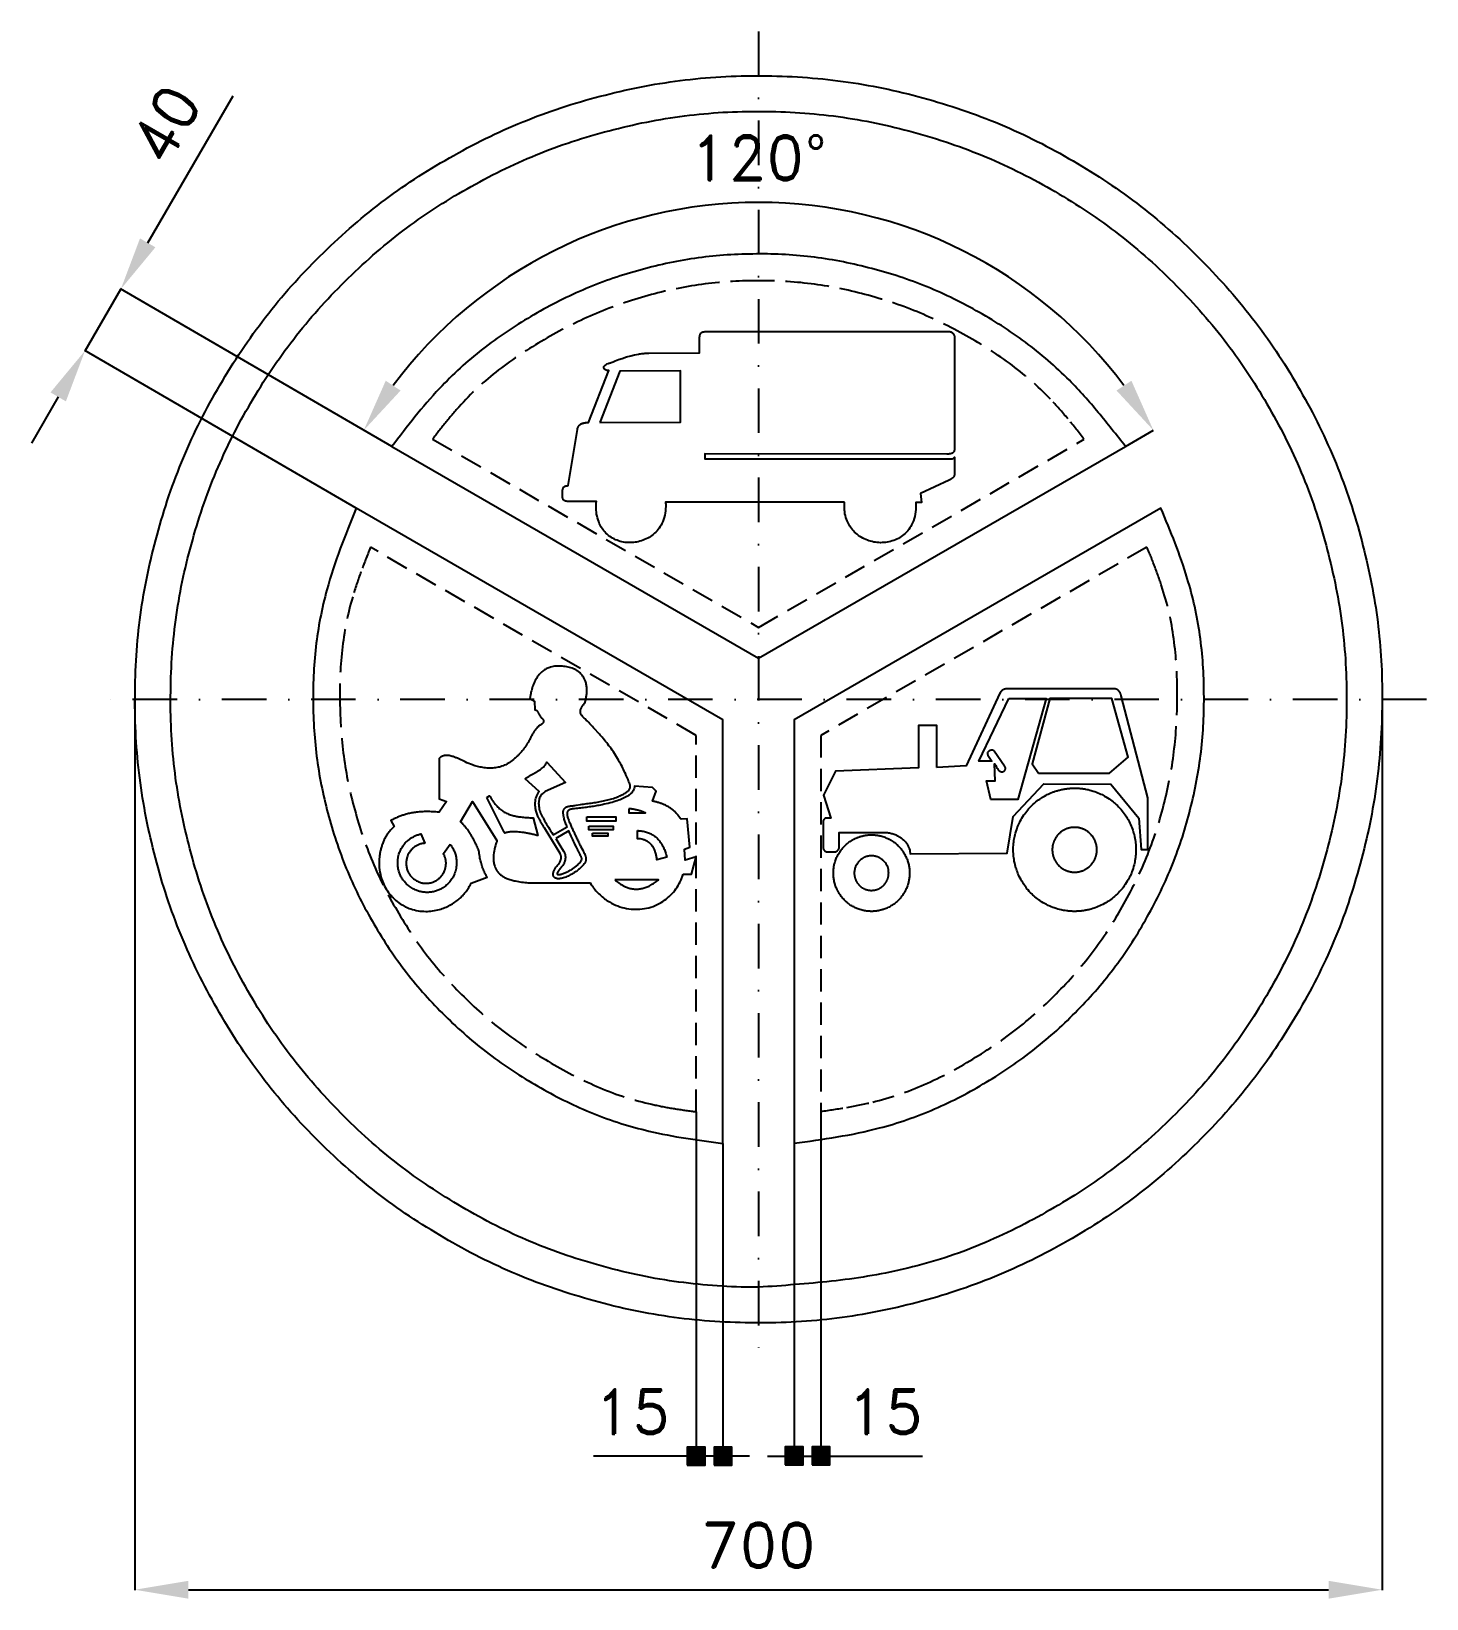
# Model space of a CAD drawing. Header units: millimetres. Extents: x -408 to 375, y -505 to 375.
import ezdxf

# ---------------------------------------------------------------- set-up
doc = ezdxf.new("R2010")
doc.units = ezdxf.units.MM
doc.header["$LTSCALE"] = 5
doc.linetypes.add('ČERCHOVANÁX2', pattern=[2, 1, -0.5, 0, -0.5])
doc.linetypes.add('ČÁRKOVANÁX2', pattern=[1.5, 1, -0.5])
doc.layers.add('Kóty', color=2, linetype='Continuous')
doc.layers.add('Značka', color=7, linetype='Continuous')
doc.styles.get("Standard").update_dxf_attribs({"font": 'romand.shx', "height": 25})
doc.dimstyles.get("Standard").update_dxf_attribs({"dimtxt": 25, "dimasz": 30, "dimexe": 0.18, "dimexo": 0.0625, "dimgap": 12.5, "dimtad": 1, "dimdec": 0, "dimzin": 0, "dimdsep": 46, "dimtxsty": 'Standard', "dimcen": 0.09, "dimadec": 0, "dimazin": 0, "dimtfac": 1, "dimtdec": 0, "dimtofl": 0, "dimtmove": 0, "dimatfit": 3, "dimfxl": 1, "dimtolj": 1, "dimtzin": 0, "dimarcsym": 0})

msp = doc.modelspace()

# ---------------------------------------------------------------- texts
at = {"layer": 'Kóty', "char_height": 25, "attachment_point": 5}
for insert in [(-70.95, -399.817), (70.95, -399.817)]:
    msp.add_mtext('\\A1;15', dxfattribs=dict(at, insert=insert))

# ---------------------------------------------------------------- blocks, each defined once
blk = doc.blocks.new('*D2')
at = {"layer": 'Defpoints', "color": 0, "transparency": 16777216}
for p in [(-357.96, 230.33), (-205.8, 141.92), (-225.89, 107.33)]:
    blk.add_point(p, dxfattribs=at)
at = {"layer": 'Kóty', "color": 0, "lineweight": -2, "transparency": 16777216}
for p, q in [((-342.89, 256.27), (-294.92, 338.83)), ((-205.85, 141.95), (-358.12, 230.42)), ((-225.95, 107.36), (-378.21, 195.84)), ((-393.13, 169.81), (-408.2, 143.87))]:
    blk.add_line(p, q, dxfattribs=at)
at = {"layer": 'Kóty', "color": 0, "transparency": 16777216}
for points in [[(-347.21, 258.78), (-338.57, 253.76), (-357.96, 230.33)], [(-397.45, 172.32), (-388.81, 167.29), (-378.06, 195.75)]]:
    blk.add_solid(points, dxfattribs=at)
at = {"layer": 'Kóty', "color": 0, "transparency": 16777216, "insert": (-332.99, 323.08), "char_height": 25, "attachment_point": 5, "rotation": 59.84171}
blk.add_mtext('\\A1;40', dxfattribs=at)
blk = doc.blocks.new('*D3')
at = {"layer": 'Defpoints', "color": 0, "transparency": 16777216}
for p in [(87.52, 263.57), (-205.8, 141.92), (205.89, 141.97), (0, 23.11), (0, 23.11)]:
    blk.add_point(p, dxfattribs=at)
at = {"layer": 'Kóty', "color": 0, "lineweight": -2, "transparency": 16777216}
for p, q in [((-205.85, 141.95), (-221.77, 151.14)), ((205.95, 142.01), (221.77, 151.14))]:
    blk.add_line(p, q, dxfattribs=at)
blk.add_arc((0, 23.11), 255.89, 36.72008, 143.28007, dxfattribs=at)
at = {"layer": 'Kóty', "color": 0, "transparency": 16777216}
for points in [[(-200.94, 173.36), (-209.29, 178.86), (-221.61, 151.05)], [(209.29, 178.86), (200.94, 173.36), (221.61, 151.05)]]:
    blk.add_solid(points, dxfattribs=at)
at = {"layer": 'Kóty', "color": 0, "transparency": 16777216, "insert": (0, 304), "char_height": 25, "attachment_point": 5, "rotation": 0.00008}
blk.add_mtext('\\A1;120°', dxfattribs=at)
blk = doc.blocks.new('*D4')
at = {"layer": 'Defpoints', "color": 0, "transparency": 16777216}
for p in [(-350.03, 0), (349.99, -2.29), (349.99, -499.82)]:
    blk.add_point(p, dxfattribs=at)
at = {"layer": 'Kóty', "color": 0, "lineweight": -2, "transparency": 16777216}
for p, q in [((-350.03, -0.06), (-350.03, -500)), ((349.99, -2.35), (349.99, -500)), ((-320.03, -499.82), (319.99, -499.82))]:
    blk.add_line(p, q, dxfattribs=at)
at = {"layer": 'Kóty', "color": 0, "transparency": 16777216}
for points in [[(-320.03, -494.82), (-320.03, -504.82), (-350.03, -499.82)], [(319.99, -494.82), (319.99, -504.82), (349.99, -499.82)]]:
    blk.add_solid(points, dxfattribs=at)
at = {"layer": 'Kóty', "color": 0, "transparency": 16777216, "insert": (-0.02, -474.82), "char_height": 25, "attachment_point": 5}
blk.add_mtext('\\A1;700', dxfattribs=at)

# ---------------------------------------------------------------- dimensions: what is measured, and where the dimension line sits
at = {"layer": 'Kóty'}
dim = msp.add_aligned_dim(p1=(-225.894, 107.332), p2=(-205.797, 141.92), distance=175.985, dimstyle='Standard', dxfattribs=at)
dim.commit()
dim.dimension.update_dxf_attribs({"geometry": '*D2', "text_midpoint": (-332.986, 323.078)})
dim = msp.add_angular_dim_2l(base=(87.522, 263.57), line1=((0, 23.108), (205.891, 141.975)), line2=((-205.797, 141.92), (0, 23.108)), dimstyle='Standard', dxfattribs=at)
dim.commit()
dim.dimension.update_dxf_attribs({"geometry": '*D3', "text_midpoint": (0, 304.003)})
dim = msp.add_linear_dim(base=(349.992, -499.817), p1=(-350.029, 0), p2=(349.992, -2.291), dimstyle='Standard', dxfattribs=at)
dim.commit()
dim.dimension.update_dxf_attribs({"geometry": '*D4', "text_midpoint": (-0.018, -474.817)})

# ---------------------------------------------------------------- hatches: boundary and pattern name
at = {"layer": 'Kóty'}
h = msp.add_hatch(color=256, dxfattribs=at)
h.dxf.hatch_style = 1
h.paths.add_polyline_path([(-40.001, -429.817), (-30.001, -429.817), (-30.001, -419.817), (-40.001, -419.817)])
h = msp.add_hatch(color=256, dxfattribs=at)
h.dxf.hatch_style = 1
h.paths.add_polyline_path([(-25.002, -429.817), (-15.002, -429.817), (-15.002, -419.817), (-25.002, -419.817)])
h = msp.add_hatch(color=256, dxfattribs=at)
h.dxf.hatch_style = 1
h.paths.add_polyline_path([(15.002, -429.637), (25.002, -429.637), (25.002, -419.637), (15.002, -419.637)])
h = msp.add_hatch(color=256, dxfattribs=at)
h.dxf.hatch_style = 1
h.paths.add_polyline_path([(29.999, -429.637), (39.999, -429.637), (39.999, -419.637), (29.999, -419.637)])

# ---------------------------------------------------------------- linework, layer by layer
for p, q in [((-35.001, -231.596), (-35.001, -424.997)), ((34.999, -231.355), (34.999, -424.997)), ((-20.002, -249.227), (-20.002, -424.997)), ((20.002, -249.213), (20.002, -424.997)), ((-5.002, -424.817), (-92.669, -424.817))]:
    msp.add_line(p, q, dxfattribs=at)
for points in [[(-378.058, 195.745), (-357.961, 230.333)], [(-40.001, -419.817), (-30.001, -429.817)], [(-30.001, -419.817), (-40.001, -429.817)], [(-25.002, -419.817), (-15.002, -429.817)], [(-15.002, -419.817), (-25.002, -429.817)], [(15.002, -419.637), (25.002, -429.637)], [(25.002, -419.637), (15.002, -429.637)], [(29.999, -419.637), (39.999, -429.637)], [(39.999, -419.637), (29.999, -429.637)], [(5.002, -424.817), (92.002, -424.817)]]:
    msp.add_lwpolyline(points, dxfattribs=at)
for points in [[(-40.001, -429.817), (-30.001, -429.817), (-30.001, -419.817), (-40.001, -419.817)], [(-25.002, -429.817), (-15.002, -429.817), (-15.002, -419.817), (-25.002, -419.817)], [(15.002, -429.637), (25.002, -429.637), (25.002, -419.637), (15.002, -419.637)], [(29.999, -429.637), (39.999, -429.637), (39.999, -419.637), (29.999, -419.637)]]:
    msp.add_lwpolyline(points, close=True, dxfattribs=at)
at = {"layer": 'Značka', "color": 6, "linetype": 'ČERCHOVANÁX2', "lineweight": 25, "ltscale": 5}
for p, q in [((0, 375), (0, -375)), ((375, 0), (-375, 0))]:
    msp.add_line(p, q, dxfattribs=at)
at = {"layer": 'Značka', "color": 5}
for points in [[(350, 0), (349.992, -2.291), (349.97, -4.581, -0.0321676), (346.486, -50.208, -0.0357228), (336.859, -95.004, -0.0366666), (321.827, -138.262, -0.0347537), (300.792, -178.953, -0.0340389), (274.962, -216.774, -0.0344531), (244.227, -250.706, -0.03456), (209.511, -280.563, -0.0344258), (171.017, -305.374, -0.0343888), (129.749, -325.223, -0.0344181), (86.154, -339.231, -0.0344236), (41.156, -347.724, -0.0344167), (-4.581, -349.97, -0.0344158), (-50.244, -346.527, -0.034417), (-95.004, -336.859, -0.0344168), (-138.22, -321.716, -0.0344168), (-178.953, -300.792, -0.0344168), (-216.776, -274.979, -0.0344167), (-250.706, -244.227, -0.0344165), (-280.56, -209.504, -0.0344167), (-305.374, -171.017, -0.0344165), (-325.224, -129.751, -0.0344167), (-339.231, -86.154, -0.0344166), (-347.724, -41.156, -0.0344167), (-349.97, 4.581, -0.0344167), (-346.527, 50.244, -0.0344167), (-336.859, 95.004, -0.0344166), (-321.716, 138.22, -0.0344169), (-300.792, 178.953, -0.0344169), (-274.979, 216.776, -0.0344162), (-244.227, 250.706, -0.0344176), (-209.504, 280.56, -0.0344167), (-171.017, 305.374, -0.0344153), (-129.751, 325.224, -0.0344153), (-86.154, 339.231, -0.0344155), (-41.156, 347.724, -0.0344159), (4.581, 349.97, -0.0344173), (50.244, 346.527, -0.0344174), (95.004, 336.859, -0.0344167), (138.22, 321.715, -0.0344175), (178.953, 300.792, -0.0344166), (216.775, 274.98, -0.034407), (250.706, 244.227, -0.0344137), (280.566, 209.501, -0.0344878), (305.374, 171.017, -0.0344187), (325.203, 129.763, -0.0340765), (339.231, 86.154, -0.0327904), (347.509, 43.384, -0.0342652), (350, 0)], [(48.25, 110.79), (-52.207, 110.79, -0.0032924), (-52.148, 109.498, -0.0098585), (-52.123, 108.201, -0.0532462), (-52.641, 103.343, -0.0658485), (-54.281, 98.745, -0.0572243), (-56.359, 95.403, -0.0550063), (-59.126, 92.603, -0.050998), (-62.243, 90.475, -0.0485297), (-65.718, 89.003, -0.0468643), (-69.356, 88.157, -0.0465454), (-73.089, 88, -0.0476261), (-76.762, 88.47, -0.0511631), (-80.273, 89.651, -0.0541843), (-83.534, 91.498, -0.0574455), (-86.302, 94.011, -0.050973), (-88.299, 96.714, -0.0453316), (-89.748, 99.756, -0.0526528), (-90.889, 103.978, -0.0477392), (-91.169, 108.332, -0.0110193), (-91.121, 109.712, -0.0036699), (-91.032, 111.087), (-106.446, 111.115), (-106.561, 111.114), (-106.676, 111.112), (-107.366, 111.131), (-108.049, 111.223), (-108.448, 111.319), (-108.829, 111.466), (-109.061, 111.59), (-109.275, 111.742), (-109.454, 111.909), (-109.607, 112.1), (-109.736, 112.313), (-109.834, 112.542), (-109.901, 112.756), (-109.948, 112.976), (-109.984, 113.249, -0.0195825), (-109.998, 113.524), (-109.999, 113.605), (-109.998, 113.686), (-109.998, 116.612), (-110, 116.724), (-110, 116.835, -0.0232003), (-109.974, 117.441, -0.0379689), (-109.875, 118.04, -0.0300908), (-109.776, 118.387, -0.0367984), (-109.631, 118.718, -0.0374921), (-109.464, 118.992), (-109.256, 119.235), (-109.017, 119.44), (-108.749, 119.605), (-108.435, 119.744), (-108.106, 119.842), (-107.893, 119.888), (-107.678, 119.923), (-107.347, 119.96), (-107.015, 119.977), (-106.917, 119.979), (-106.819, 119.981), (-101.727, 151.458), (-101.726, 151.462), (-101.726, 151.466), (-101.721, 151.495), (-101.716, 151.523), (-101.711, 151.55), (-101.706, 151.577), (-101.701, 151.604), (-101.696, 151.63), (-101.692, 151.652), (-101.688, 151.673), (-101.683, 151.696), (-101.678, 151.719), (-101.678, 151.723), (-101.677, 151.727), (-101.675, 151.734), (-101.674, 151.74), (-101.671, 151.753), (-101.668, 151.766), (-101.66, 151.798), (-101.652, 151.83), (-101.641, 151.872), (-101.629, 151.915), (-101.617, 151.957), (-101.604, 152), (-101.594, 152.033), (-101.583, 152.067), (-101.569, 152.109), (-101.555, 152.151), (-101.537, 152.204), (-101.519, 152.256), (-101.504, 152.3), (-101.488, 152.344), (-101.472, 152.388), (-101.456, 152.432), (-101.443, 152.467), (-101.43, 152.501), (-101.413, 152.545), (-101.396, 152.589), (-101.385, 152.618), (-101.373, 152.647), (-101.363, 152.671), (-101.353, 152.695), (-101.343, 152.719), (-101.332, 152.743), (-101.324, 152.762), (-101.315, 152.782), (-101.305, 152.805), (-101.294, 152.829), (-101.27, 152.884), (-101.245, 152.939), (-101.224, 152.984), (-101.203, 153.028), (-101.18, 153.072), (-101.158, 153.116), (-101.139, 153.151), (-101.12, 153.186), (-101.095, 153.228), (-101.07, 153.271), (-101.044, 153.313), (-101.017, 153.354), (-100.995, 153.388), (-100.972, 153.422), (-100.948, 153.455), (-100.924, 153.489), (-100.905, 153.515), (-100.885, 153.542), (-100.86, 153.574), (-100.835, 153.607), (-100.781, 153.675), (-100.726, 153.741), (-100.679, 153.796), (-100.631, 153.85), (-100.582, 153.903), (-100.532, 153.955), (-100.491, 153.996), (-100.449, 154.036), (-100.396, 154.085), (-100.342, 154.132), (-100.305, 154.165), (-100.268, 154.197), (-100.236, 154.223), (-100.204, 154.249), (-100.172, 154.274), (-100.139, 154.299), (-100.113, 154.319), (-100.086, 154.338), (-100.053, 154.362), (-100.019, 154.385), (-99.946, 154.435), (-99.872, 154.484), (-99.809, 154.523), (-99.745, 154.561), (-99.681, 154.598), (-99.616, 154.634), (-99.564, 154.662), (-99.511, 154.689), (-99.444, 154.722), (-99.376, 154.753), (-99.332, 154.774), (-99.287, 154.794), (-99.25, 154.811), (-99.212, 154.827), (-99.175, 154.842), (-99.137, 154.858), (-99.106, 154.87), (-99.075, 154.881), (-99.036, 154.895), (-98.997, 154.909), (-98.9, 154.942), (-98.803, 154.974), (-98.721, 154.998), (-98.638, 155.021), (-98.555, 155.043), (-98.472, 155.064), (-98.406, 155.08), (-98.339, 155.096), (-98.256, 155.115), (-98.172, 155.133), (-98.085, 155.153), (-97.999, 155.172), (-97.927, 155.187), (-97.854, 155.203), (-97.782, 155.218), (-97.71, 155.233), (-97.652, 155.244), (-97.594, 155.255), (-97.521, 155.269), (-97.448, 155.283), (-97.36, 155.299), (-97.272, 155.314), (-97.199, 155.327), (-97.125, 155.339), (-97.051, 155.35), (-96.977, 155.361), (-96.918, 155.37), (-96.859, 155.378), (-96.785, 155.388), (-96.711, 155.398), (-96.64, 155.407), (-96.569, 155.415), (-96.51, 155.422), (-96.451, 155.429), (-96.392, 155.436), (-96.333, 155.442), (-96.285, 155.447), (-96.238, 155.452), (-96.179, 155.458), (-96.12, 155.464), (-96.046, 155.471), (-95.971, 155.477), (-95.91, 155.483), (-95.848, 155.487), (-95.786, 155.492), (-95.724, 155.496), (-95.674, 155.5), (-95.625, 155.503), (-95.572, 155.506), (-95.519, 155.509), (-95.51, 155.509), (-95.501, 155.509), (-95.496, 155.51), (-95.491, 155.51), (-95.483, 155.51), (-95.475, 155.511), (-95.464, 155.512), (-95.453, 155.512), (-95.442, 155.513), (-95.432, 155.513), (-95.423, 155.514), (-95.414, 155.514), (-95.403, 155.515), (-95.392, 155.515), (-84.036, 184.579), (-84.156, 184.573), (-84.276, 184.568), (-84.917, 184.61, -0.0504697), (-85.54, 184.771), (-85.968, 184.956), (-86.352, 185.217), (-86.564, 185.417), (-86.738, 185.652), (-86.856, 185.895, -0.0610402), (-86.916, 186.158, -0.0640146), (-86.914, 186.439, -0.0563315), (-86.845, 186.712, -0.0580469), (-86.694, 187.019), (-86.484, 187.291), (-86.158, 187.604), (-85.793, 187.871, -0.0343373), (-85.084, 188.275), (-84.333, 188.591), (-84.115, 188.67), (-83.897, 188.746), (-83.731, 188.804), (-83.565, 188.861), (-83.191, 188.995), (-82.818, 189.133), (-81.662, 189.572), (-80.507, 190.014), (-78.534, 190.748), (-76.547, 191.442), (-74.165, 192.203), (-71.756, 192.871), (-69.614, 193.381), (-67.452, 193.803, -0.0135754), (-65.003, 194.172, -0.0169861), (-62.537, 194.391), (-62.089, 194.415), (-61.641, 194.437), (-33.104, 194.495), (-33.104, 202.757), (-33.101, 202.895), (-33.096, 203.034, -0.0210927), (-33.044, 203.768, -0.0386923), (-32.904, 204.49, -0.0315549), (-32.777, 204.89, -0.0414662), (-32.594, 205.266), (-32.418, 205.526), (-32.204, 205.756), (-31.961, 205.948), (-31.692, 206.101), (-31.32, 206.25), (-30.931, 206.348), (-30.603, 206.402), (-30.272, 206.435), (-29.769, 206.46), (-29.266, 206.459), (-29.137, 206.456), (-29.008, 206.452), (107.078, 206.462), (107.083, 206.461), (107.088, 206.461), (107.12, 206.458), (107.153, 206.456), (107.184, 206.454), (107.215, 206.451), (107.246, 206.449), (107.276, 206.446), (107.301, 206.444), (107.326, 206.441), (107.352, 206.438), (107.378, 206.435), (107.382, 206.434), (107.387, 206.434), (107.395, 206.433), (107.404, 206.432), (107.42, 206.429), (107.437, 206.427), (107.479, 206.42), (107.521, 206.413), (107.576, 206.402), (107.631, 206.389), (107.686, 206.376), (107.74, 206.36), (107.784, 206.347), (107.826, 206.333), (107.88, 206.315), (107.932, 206.294), (107.974, 206.278), (108.015, 206.26), (108.049, 206.245), (108.083, 206.229), (108.116, 206.213), (108.149, 206.197), (108.176, 206.183), (108.202, 206.169), (108.236, 206.151), (108.269, 206.133), (108.316, 206.107), (108.362, 206.08), (108.401, 206.057), (108.439, 206.034), (108.477, 206.01), (108.515, 205.985), (108.545, 205.965), (108.575, 205.945), (108.611, 205.919), (108.648, 205.893), (108.681, 205.868), (108.713, 205.843), (108.74, 205.821), (108.767, 205.8), (108.793, 205.778), (108.819, 205.755), (108.84, 205.737), (108.86, 205.719), (108.885, 205.695), (108.91, 205.672), (108.946, 205.637), (108.982, 205.602), (109.012, 205.572), (109.041, 205.541), (109.07, 205.511), (109.099, 205.48), (109.121, 205.455), (109.144, 205.429), (109.171, 205.397), (109.198, 205.365), (109.213, 205.348), (109.227, 205.331), (109.239, 205.316), (109.251, 205.301), (109.263, 205.286), (109.274, 205.271), (109.284, 205.259), (109.293, 205.247), (109.304, 205.231), (109.315, 205.216), (109.328, 205.197), (109.342, 205.179), (109.353, 205.163), (109.364, 205.148), (109.375, 205.132), (109.385, 205.116), (109.394, 205.104), (109.402, 205.091), (109.413, 205.075), (109.423, 205.059), (109.432, 205.043), (109.442, 205.027), (109.449, 205.014), (109.457, 205.001), (109.465, 204.988), (109.473, 204.975), (109.479, 204.964), (109.486, 204.954), (109.493, 204.941), (109.501, 204.927), (109.513, 204.907), (109.524, 204.887), (109.533, 204.87), (109.542, 204.853), (109.551, 204.836), (109.56, 204.819), (109.567, 204.806), (109.574, 204.792), (109.583, 204.775), (109.591, 204.758), (109.601, 204.738), (109.612, 204.717), (109.62, 204.7), (109.628, 204.683), (109.636, 204.666), (109.644, 204.649), (109.65, 204.635), (109.657, 204.621), (109.664, 204.603), (109.671, 204.585), (109.686, 204.549), (109.701, 204.513), (109.713, 204.483), (109.724, 204.452), (109.736, 204.421), (109.747, 204.39), (109.756, 204.366), (109.765, 204.341), (109.776, 204.31), (109.787, 204.279), (109.801, 204.243), (109.813, 204.207), (109.824, 204.177), (109.834, 204.147), (109.844, 204.117), (109.853, 204.087), (109.86, 204.063), (109.867, 204.039), (109.875, 204.009), (109.882, 203.978), (109.888, 203.951), (109.895, 203.924), (109.899, 203.901), (109.904, 203.878), (109.907, 203.855), (109.911, 203.832), (109.914, 203.814), (109.917, 203.795), (109.921, 203.772), (109.924, 203.75), (109.931, 203.704), (109.939, 203.658), (109.945, 203.62), (109.951, 203.582), (109.957, 203.543), (109.962, 203.505), (109.967, 203.475), (109.971, 203.444), (109.975, 203.406), (109.98, 203.368), (109.984, 203.33), (109.988, 203.293), (109.99, 203.262), (109.992, 203.23), (109.994, 203.199), (109.996, 203.167), (109.997, 203.142), (109.997, 203.116), (109.998, 203.085), (109.998, 203.053), (109.999, 203.029), (109.999, 203.005), (110, 202.985), (110, 202.965), (110, 202.945), (110, 202.925), (110, 202.909), (110, 202.893), (110, 202.876), (110, 202.858), (110, 202.855), (110, 202.852), (109.992, 141.256), (109.993, 141.152), (109.993, 141.048, -0.0198585), (109.97, 140.4, -0.0400824), (109.87, 139.76, -0.0321711), (109.77, 139.405, -0.0402676), (109.62, 139.067, -0.0431012), (109.427, 138.77, -0.0455098), (109.186, 138.511, -0.0470271), (108.875, 138.276, -0.0373281), (108.529, 138.095, -0.0355109), (108.076, 137.931, -0.0245588), (107.606, 137.822, -0.0270747), (106.842, 137.719, -0.0195551), (106.071, 137.688), (105.91, 137.687), (105.748, 137.687), (-30.243, 137.905), (-30.243, 135.042), (106.411, 134.999), (106.473, 134.998), (106.535, 134.997), (106.972, 134.988), (107.409, 134.98), (107.816, 134.981, 0.0157334), (108.223, 135.004, 0.0228931), (108.6, 135.05, 0.033926), (108.969, 135.139, 0.0370049), (109.268, 135.253, 0.0455537), (109.545, 135.414, 0.0433019), (109.754, 135.587, 0.0471732), (109.928, 135.794), (109.961, 135.841), (109.992, 135.889), (109.986, 126.654), (109.985, 126.567), (109.982, 126.479, -0.0350462), (109.929, 125.984, -0.0448241), (109.798, 125.504, -0.0408902), (109.628, 125.118, -0.0386643), (109.4, 124.763, -0.0384219), (109.095, 124.41, -0.0316014), (108.744, 124.103, -0.0239341), (108.381, 123.845, -0.017438), (107.998, 123.617, -0.0142988), (107.548, 123.384, -0.0102179), (107.087, 123.173), (107.011, 123.14), (106.934, 123.107), (90.844, 115.506), (91.495, 110.51), (88.327, 110.538, -0.0030368), (88.345, 109.16, -0.0090884), (88.329, 107.778, -0.0504537), (87.677, 102.721, -0.067028), (85.877, 97.962, -0.0582844), (83.708, 94.642, -0.0583922), (80.834, 91.912, -0.0541531), (77.637, 89.93, -0.0504117), (74.098, 88.652, -0.0478314), (70.384, 88.02, -0.045358), (66.618, 88.085, -0.0452323), (62.889, 88.764, -0.0466025), (59.344, 90.113, -0.0489178), (56.051, 92.068, -0.0526599), (53.225, 94.639, -0.0467155), (51.206, 97.278, -0.0444969), (49.693, 100.247, -0.0524412), (48.504, 104.187, -0.0516545), (48.152, 108.273, -0.0121481), (48.181, 109.533, -0.0040579), (48.25, 110.79)], [(-42.281, -98.104), (-37.563, -98.104), (-35, -88.484), (-41.158, -90.332), (-41.652, -84.097), (-38.641, -82.967), (-40.079, -67.017), (-43.495, -67.334), (-43.642, -67.098), (-43.792, -66.862, 0.0243258), (-44.911, -65.289, 0.0263065), (-46.185, -63.837, 0.0254147), (-47.524, -62.559, 0.0237842), (-48.982, -61.418, 0.0233118), (-50.593, -60.364, 0.0221065), (-52.293, -59.46, 0.0172277), (-53.787, -58.796, 0.015152), (-55.32, -58.231, 0.0160541), (-57.099, -57.686, 0.0161979), (-58.909, -57.258), (-59.245, -57.189), (-59.582, -57.122), (-57.515, -51.519), (-59.492, -49.441), (-69.649, -48.718), (-69.667, -49.01, -0.0127268), (-69.696, -49.301, -0.076102), (-70.114, -50.729, -0.0605964), (-70.907, -52.008, -0.0630142), (-72.294, -53.423, -0.0369954), (-73.937, -54.536, -0.0357494), (-76.951, -56.05, -0.0228918), (-80.117, -57.2, -0.0189854), (-84.426, -58.415, -0.0130285), (-88.803, -59.352, -0.0066008), (-91.969, -59.921, -0.0053493), (-95.147, -60.414, -0.004694), (-98.406, -60.859, -0.0043985), (-101.672, -61.244), (-102.619, -61.347), (-103.566, -61.448), (-103.716, -61.459), (-103.867, -61.472), (-104.15, -61.5), (-104.432, -61.536, 0.0179583), (-105.035, -61.637, 0.028033), (-105.627, -61.793, 0.0302016), (-106.061, -61.955, 0.0414635), (-106.467, -62.178, 0.0377159), (-106.744, -62.385, 0.0443118), (-106.982, -62.634, 0.0446549), (-107.173, -62.914, 0.0416559), (-107.313, -63.222, 0.0406493), (-107.414, -63.582, 0.0319678), (-107.463, -63.953, 0.0242633), (-107.474, -64.318, 0.0181953), (-107.453, -64.682, 0.0262586), (-107.354, -65.392, 0.0190045), (-107.191, -66.092, 0.0238897), (-106.762, -67.432, 0.0107339), (-106.242, -68.741, 0.0056889), (-105.367, -70.777, 0.0038277), (-104.454, -72.795, 0.0024818), (-103.305, -75.262), (-102.142, -77.722, 0.001756), (-101.039, -80.044, 0.0067337), (-99.896, -82.346), (-98.677, -84.692, -0.0168283), (-97.533, -87.077, -0.0131672), (-97.269, -87.709, -0.0263959), (-97.056, -88.358, -0.0252407), (-96.947, -88.856, -0.0271221), (-96.89, -89.363, -0.0273257), (-96.885, -89.837, -0.0298981), (-96.934, -90.309, -0.02475), (-97.008, -90.672, -0.0254474), (-97.118, -91.025, -0.0295432), (-97.303, -91.456, -0.0228349), (-97.533, -91.867, -0.0413332), (-98.28, -92.88, -0.0183039), (-99.146, -93.801, -0.0082498), (-99.896, -94.536, -0.0129368), (-100.673, -95.238, -0.0140577), (-101.495, -95.906, -0.011447), (-102.35, -96.532, -0.0082126), (-103.061, -97.017, -0.0081551), (-103.787, -97.477, -0.0092641), (-104.728, -98.031, -0.0068964), (-105.689, -98.556, -0.0268475), (-108.185, -99.744, -0.0535878), (-110.825, -100.514, -0.0276232), (-111.738, -100.653, -0.0383425), (-112.662, -100.671, -0.0326681), (-113.23, -100.607, -0.0449697), (-113.781, -100.457, -0.0349809), (-114.111, -100.311, -0.0409453), (-114.416, -100.118, -0.0412657), (-114.666, -99.899, -0.0433281), (-114.877, -99.641, -0.0427803), (-115.044, -99.351, -0.0388196), (-115.163, -99.039, -0.0372538), (-115.244, -98.685, -0.0307982), (-115.276, -98.324, -0.0384363), (-115.254, -97.767, -0.0302075), (-115.156, -97.218, -0.0345597), (-114.91, -96.41, -0.0234073), (-114.572, -95.635, -0.0199029), (-114.196, -94.92, -0.0256049), (-113.758, -94.244, -0.0244938), (-112.858, -93.137, 0.0274148), (-111.963, -92.023, 0.0232652), (-111.631, -91.521, 0.0249735), (-111.35, -90.99, 0.0263666), (-111.121, -90.437, 0.0275639), (-110.953, -89.862, 0.0291051), (-110.847, -89.282, 0.0320776), (-110.812, -88.693, 0.0304346), (-110.84, -88.168, 0.0313992), (-110.933, -87.65, 0.0362153), (-111.1, -87.11, 0.0413321), (-111.347, -86.603), (-111.393, -86.524), (-111.441, -86.446), (-120.249, -72.123), (-120.482, -71.768), (-120.713, -71.413, -0.0157148), (-122.143, -69.051, -0.0215561), (-123.393, -66.589, -0.0231913), (-124.278, -64.462, -0.0289769), (-124.937, -62.255, -0.0284227), (-125.282, -60.438, -0.0344823), (-125.397, -58.593, -0.0327286), (-125.305, -57.055, -0.0362245), (-125.004, -55.546, -0.0231129), (-124.716, -54.632, -0.021741), (-124.348, -53.747, -0.0203582), (-123.945, -52.954, -0.0220672), (-123.477, -52.2), (-123.303, -51.949), (-123.125, -51.7), (-131.034, -44.652), (-130.871, -44.516), (-130.707, -44.382, -0.0253941), (-129.408, -43.45, -0.0133471), (-128.038, -42.618), (-126.608, -41.807), (-125.175, -41.004, 0.0091106), (-123.766, -40.178, 0.0172512), (-122.402, -39.279, 0.0225316), (-121.309, -38.442, 0.0316862), (-120.311, -37.489, 0.0337871), (-119.621, -36.657, 0.046458), (-119.076, -35.731), (-118.986, -35.538), (-118.901, -35.343), (-108.34, -46.593), (-119.846, -51.789), (-120.01, -51.895), (-120.173, -52.003, 0.0399316), (-121.177, -52.801, 0.0491173), (-122.025, -53.763, 0.0474253), (-122.646, -54.765, 0.0431733), (-123.078, -55.864, 0.0417179), (-123.358, -57.105, 0.0359107), (-123.442, -58.372, 0.0261831), (-123.39, -59.524, 0.0174253), (-123.237, -60.67, 0.0243219), (-122.896, -62.315, 0.0358045), (-122.363, -63.899, 0.0297153), (-121.629, -65.42, 0.0048041), (-120.789, -66.894), (-120.093, -68.126), (-119.399, -69.356, 0.0049474), (-118.683, -70.578), (-117.948, -71.79), (-117.353, -72.755), (-116.751, -73.716), (-116.104, -74.733), (-115.448, -75.743), (-115.332, -75.921), (-115.216, -76.099), (-107.397, -71.626), (-107.545, -71.277), (-107.692, -70.928, -0.0126425), (-108.522, -68.824, -0.0236715), (-109.197, -66.664, -0.0223581), (-109.488, -65.408, -0.0341059), (-109.636, -64.127, -0.0292308), (-109.638, -63.366, -0.0415184), (-109.532, -62.614, -0.0296496), (-109.415, -62.192, -0.0342617), (-109.245, -61.788, -0.0353097), (-109.035, -61.428, -0.0370199), (-108.776, -61.103, -0.0368452), (-108.467, -60.809, -0.032232), (-108.12, -60.559, -0.0392213), (-107.592, -60.276, -0.0336497), (-107.028, -60.072, -0.0392622), (-106.009, -59.859, -0.007979), (-104.97, -59.743, 0.0121123), (-102.418, -59.408), (-99.88, -59.014, -0.004923), (-96.488, -58.538, 0.0035573), (-93.091, -58.071, 0.008704), (-89.677, -57.52, 0.0104047), (-86.287, -56.839, 0.0140203), (-83.092, -56.055, 0.0207371), (-79.961, -55.051, 0.012659), (-78.528, -54.496, 0.0155506), (-77.13, -53.863, 0.0224303), (-75.37, -52.907, 0.0223766), (-73.693, -51.79, 0.0200972), (-73.169, -51.388, 0.0467531), (-72.706, -50.924, 0.0461275), (-72.408, -50.488, 0.0435619), (-72.191, -50.003, 0.0438315), (-72.049, -49.471, 0.0424235), (-72.001, -48.923, 0.0344723), (-72.025, -48.437, 0.0289484), (-72.111, -47.957, 0.0308819), (-72.278, -47.389, 0.029009), (-72.512, -46.844), (-72.562, -46.742), (-72.614, -46.64), (-72.939, -45.833), (-73.267, -45.028, 0.0043309), (-73.916, -43.492, 0.004181), (-74.591, -41.967, 0.0102519), (-76.222, -38.529, 0.0120268), (-78.006, -35.167, 0.0149462), (-80.284, -31.328, 0.0145723), (-82.786, -27.63, 0.0131275), (-85.215, -24.391, 0.0132652), (-87.811, -21.286, 0.0059856), (-89.897, -18.968), (-91.998, -16.664, 0.0026247), (-94.629, -13.732, 0.0252794), (-97.427, -10.944, -0.0077908), (-98.416, -10.036, -0.0487165), (-99.289, -9.03, -0.0365302), (-99.626, -8.478, -0.0445754), (-99.87, -7.879, -0.0384958), (-99.985, -7.391, -0.0403041), (-100.022, -6.891, -0.0391031), (-99.983, -6.376, -0.0317723), (-99.871, -5.871, -0.0381061), (-99.6, -5.121, -0.0260997), (-99.234, -4.411, -0.013404), (-98.927, -3.903, -0.0097785), (-98.599, -3.411, -0.0090221), (-98.162, -2.803), (-97.705, -2.209), (-97.567, -2.035), (-97.427, -1.86), (-97.28, -1.299, 0.0038409), (-97.138, -0.737, 0.0098133), (-96.9, 0.338, 0.0098584), (-96.703, 1.421, 0.0221116), (-96.444, 3.543, 0.0279675), (-96.398, 5.683, 0.0363069), (-96.604, 7.942, 0.0446398), (-97.17, 10.136, 0.0395847), (-97.872, 11.784, 0.0421357), (-98.831, 13.295, 0.0417323), (-99.996, 14.624, 0.0396068), (-101.361, 15.747, 0.0382268), (-102.975, 16.728, 0.0315794), (-104.711, 17.475, 0.0430046), (-107.711, 18.3, 0.0345383), (-110.819, 18.653, 0.0363054), (-113.795, 18.634, 0.0522386), (-116.703, 18.096, 0.0444834), (-118.777, 17.32, 0.0448316), (-120.684, 16.186, 0.0440401), (-122.426, 14.718, 0.0387856), (-123.903, 12.982, 0.0411855), (-125.419, 10.548, 0.0313516), (-126.571, 7.917, 0.027998), (-127.551, 4.825, 0.0235034), (-128.206, 1.654, 0.0028032), (-128.297, 1.096, 0.0009313), (-128.383, 0.537), (-125.687, -1.09), (-125.642, -5.835), (-125.611, -5.837), (-125.581, -5.84), (-125.361, -5.871), (-125.145, -5.922), (-124.935, -5.994), (-124.736, -6.091), (-124.535, -6.222), (-124.355, -6.381), (-124.209, -6.545), (-124.082, -6.724), (-123.946, -6.963), (-123.837, -7.215), (-123.818, -7.266), (-123.8, -7.317), (-123.779, -7.374), (-123.759, -7.431), (-123.716, -7.545), (-123.671, -7.657), (-123.554, -7.932), (-123.426, -8.202), (-123.245, -8.547), (-123.047, -8.883), (-122.84, -9.202), (-122.618, -9.51), (-122.436, -9.743), (-122.246, -9.969), (-122.007, -10.234), (-121.755, -10.488), (-121.331, -10.89, -0.0554566), (-120.961, -11.335, -0.0413101), (-120.816, -11.586, -0.0448046), (-120.716, -11.859, -0.0381822), (-120.672, -12.077, -0.0430156), (-120.664, -12.298, -0.0430928), (-120.692, -12.517, -0.0390111), (-120.755, -12.729, -0.0434988), (-120.876, -12.987, -0.0342871), (-121.036, -13.222), (-121.186, -13.401), (-121.351, -13.567, -0.0266717), (-121.687, -13.85), (-122.046, -14.107), (-122.623, -14.5, 0.0159414), (-123.185, -14.909, 0.0206019), (-123.711, -15.35, 0.0147266), (-124.204, -15.828, 0.0131753), (-124.722, -16.381, 0.0132772), (-125.209, -16.96, 0.0125173), (-125.669, -17.561, 0.0108829), (-126.101, -18.184, 0.0115937), (-126.607, -18.982, 0.0095923), (-127.079, -19.8, 0.009135), (-128.024, -21.598, -0.0095892), (-128.969, -23.395, -0.0138748), (-129.816, -24.843, -0.0103621), (-130.733, -26.249, -0.0097688), (-131.694, -27.616, -0.0121343), (-132.713, -28.939, -0.0111105), (-133.575, -29.966, -0.0120518), (-134.483, -30.951, -0.0144525), (-135.692, -32.138, -0.0115612), (-136.964, -33.264, -0.0291469), (-139.713, -35.372, -0.0478841), (-142.739, -37.027, -0.044782), (-145.492, -37.986, -0.0382981), (-148.374, -38.479, -0.0365149), (-151.607, -38.587, -0.0302293), (-154.825, -38.263, -0.0249131), (-157.759, -37.676, -0.0246205), (-160.615, -36.804, -0.0235013), (-164.686, -35.122), (-168.691, -33.264, 0.0114677), (-170.292, -32.57, 0.0226309), (-171.935, -31.988, 0.0227834), (-173.117, -31.679, 0.0292999), (-174.325, -31.496, 0.02564), (-175.171, -31.452, 0.0320648), (-176.016, -31.507, 0.0301737), (-176.68, -31.627, 0.0346351), (-177.323, -31.831, 0.0304592), (-177.832, -32.062, 0.0302427), (-178.31, -32.354, 0.0289779), (-178.726, -32.674, 0.0304985), (-179.101, -33.041), (-179.2, -33.151), (-179.297, -33.264), (-179.297, -55.767), (-175.163, -57.303), (-179.207, -63.358), (-179.731, -63.311), (-180.256, -63.265, 0.0112455), (-183.628, -63.05, 0.0151294), (-187.006, -63.014, 0.0151949), (-189.838, -63.129, 0.0170112), (-192.657, -63.426, 0.0170996), (-195.24, -63.86, 0.0182516), (-197.784, -64.475, 0.0141111), (-199.743, -65.072, 0.0128924), (-201.666, -65.773, 0.0131365), (-203.718, -66.632, 0.0127478), (-205.721, -67.597), (-206.081, -67.781), (-206.44, -67.967), (-204.511, -71.356), (-204.759, -71.581), (-205.006, -71.807, 0.026099), (-206.629, -73.477, 0.0268341), (-208.067, -75.309, 0.0251741), (-209.281, -77.177, 0.023238), (-210.308, -79.152, 0.0224082), (-211.189, -81.247, 0.0217449), (-211.882, -83.41, 0.0169834), (-212.328, -85.225, 0.0156586), (-212.654, -87.063, 0.0194999), (-212.921, -89.458, 0.0196465), (-213, -91.871, 0.0442051), (-212.559, -97.044, 0.04996), (-211.161, -102.042, 0.0417906), (-209.433, -105.793, 0.0406453), (-207.112, -109.21, 0.0401964), (-204.362, -112.208, 0.0419893), (-201.163, -114.713, 0.0345556), (-198.322, -116.367, 0.0339418), (-195.281, -117.617, 0.0432188), (-191.115, -118.67, 0.0423125), (-186.829, -119, 0.0374487), (-182.941, -118.746, 0.0359258), (-179.135, -117.929, 0.0288396), (-176.112, -116.902, 0.028559), (-173.228, -115.537, 0.0285751), (-170.534, -113.9, 0.0298121), (-168.051, -111.963, 0.0239997), (-166.243, -110.249, 0.0236042), (-164.606, -108.368, 0.0267843), (-163.063, -106.232, 0.0313842), (-161.781, -103.937, 0.0044959), (-161.579, -103.519), (-161.383, -103.098), (-152.424, -99.867), (-152.523, -99.702), (-152.62, -99.536, -0.0135564), (-153.288, -98.319, -0.0130021), (-153.89, -97.067, -0.0125829), (-154.443, -95.778, -0.0119932), (-154.931, -94.463, -0.0109234), (-155.393, -93.04, -0.0078122), (-155.802, -91.601, -0.0086492), (-156.116, -90.367, -0.0153191), (-156.371, -89.119, -0.0087477), (-156.621, -87.437, 0.0234156), (-156.918, -85.769, 0.0470236), (-157.784, -83.18, 0.013221), (-158.965, -80.687), (-159.902, -78.802, 0.0119465), (-160.888, -76.953, 0.0149183), (-161.895, -75.276, 0.013831), (-162.999, -73.658, 0.0104117), (-163.884, -72.472, 0.0110735), (-164.82, -71.327, 0.0125106), (-165.819, -70.204, 0.0144859), (-166.878, -69.137), (-167.065, -68.958), (-167.254, -68.78), (-160.603, -57.302), (-146.852, -79.307, 0.0010127), (-147.135, -80.185, 0.0030708), (-147.412, -81.067, 0.029462), (-148.439, -85.168, 0.052655), (-148.782, -89.372, 0.0377432), (-148.631, -91.573, 0.0474075), (-148.111, -93.711, 0.0385142), (-147.501, -95.165, 0.0413813), (-146.67, -96.503, 0.0392455), (-145.687, -97.655, 0.0352297), (-144.544, -98.649, 0.037893), (-142.958, -99.69, 0.0295567), (-141.244, -100.509, 0.0285812), (-138.954, -101.32, 0.0199141), (-136.596, -101.905, 0.0193653), (-133.026, -102.524, 0.0113671), (-129.426, -102.923), (-128.837, -102.977), (-128.247, -103.03), (-94.544, -103.03), (-93.935, -103.954, 0.0065047), (-93.31, -104.868, 0.0522788), (-88.999, -109.804, 0.0580792), (-83.711, -113.689, 0.0478271), (-79.068, -115.954, 0.0459672), (-74.089, -117.314, 0.0447114), (-69.103, -117.833, 0.0467767), (-64.106, -117.439, 0.0481019), (-59.255, -116.197, 0.0497198), (-54.743, -114.042, 0.0451282), (-51.031, -111.408, 0.0426674), (-47.832, -108.163, 0.0421475), (-45.122, -104.407, 0.0426398), (-43.089, -100.263, 0.0081792), (-42.673, -99.187), (-42.281, -98.104)], [(99.996, -38.216), (99.974, -14.708), (89.849, -14.708), (89.779, -38.497), (43.216, -40.237), (36.441, -53.682), (40.511, -66.614), (38.099, -66.623), (38.053, -66.624), (38.007, -66.626, 0.0513274), (37.724, -66.672, 0.0479952), (37.454, -66.772, 0.0471004), (37.186, -66.926, 0.0391867), (36.949, -67.124, 0.0357064), (36.734, -67.359, 0.0338758), (36.553, -67.621), (36.417, -67.876), (36.312, -68.145), (36.242, -68.402), (36.205, -68.665), (36.202, -68.711), (36.2, -68.756), (36.2, -82.707), (36.2, -82.72), (36.201, -82.733), (36.204, -82.825), (36.207, -82.916), (36.212, -83.003), (36.217, -83.089), (36.224, -83.176), (36.232, -83.261), (36.241, -83.33), (36.25, -83.398), (36.263, -83.469), (36.277, -83.541), (36.28, -83.553), (36.283, -83.566), (36.285, -83.576), (36.288, -83.586), (36.293, -83.606), (36.298, -83.626), (36.312, -83.677), (36.327, -83.727), (36.348, -83.793), (36.372, -83.858), (36.397, -83.924), (36.424, -83.988), (36.446, -84.039), (36.47, -84.09), (36.501, -84.152), (36.533, -84.214), (36.577, -84.294), (36.622, -84.372), (36.662, -84.436), (36.703, -84.5), (36.745, -84.562), (36.789, -84.622), (36.825, -84.67), (36.863, -84.717), (36.911, -84.775), (36.96, -84.832), (37.009, -84.885), (37.059, -84.938), (37.102, -84.981), (37.146, -85.022), (37.191, -85.063), (37.237, -85.103), (37.274, -85.135), (37.312, -85.165), (37.36, -85.203), (37.409, -85.239), (37.472, -85.283), (37.535, -85.326), (37.59, -85.359), (37.645, -85.391), (37.702, -85.42), (37.759, -85.448), (37.805, -85.467), (37.852, -85.485), (37.912, -85.504), (37.972, -85.521), (38.02, -85.532), (38.069, -85.542), (38.109, -85.548), (38.15, -85.554), (38.191, -85.558), (38.232, -85.562), (38.265, -85.565), (38.298, -85.567), (38.333, -85.569), (38.368, -85.572), (38.375, -85.572), (38.381, -85.572), (42.632, -85.599), (42.639, -85.599), (42.645, -85.598), (42.693, -85.595), (42.741, -85.592), (42.786, -85.588), (42.831, -85.584), (42.876, -85.58), (42.921, -85.574), (42.957, -85.57), (42.992, -85.564), (43.037, -85.556), (43.081, -85.548), (43.152, -85.531), (43.223, -85.512), (43.282, -85.494), (43.339, -85.473), (43.397, -85.451), (43.454, -85.427), (43.499, -85.407), (43.544, -85.385), (43.599, -85.358), (43.653, -85.328), (43.733, -85.284), (43.812, -85.237), (43.875, -85.196), (43.938, -85.154), (44, -85.11), (44.061, -85.065), (44.108, -85.027), (44.155, -84.989), (44.213, -84.94), (44.27, -84.89), (44.336, -84.83), (44.401, -84.769), (44.453, -84.717), (44.505, -84.663), (44.555, -84.609), (44.604, -84.554), (44.643, -84.509), (44.68, -84.463), (44.726, -84.405), (44.77, -84.346), (44.809, -84.294), (44.846, -84.241), (44.876, -84.196), (44.905, -84.151), (44.933, -84.105), (44.961, -84.059), (44.982, -84.021), (45.003, -83.983), (45.028, -83.936), (45.052, -83.887), (45.08, -83.829), (45.106, -83.771), (45.127, -83.721), (45.147, -83.672), (45.166, -83.621), (45.183, -83.571), (45.195, -83.53), (45.207, -83.489), (45.219, -83.438), (45.23, -83.386), (45.238, -83.344), (45.245, -83.301), (45.25, -83.266), (45.255, -83.23), (45.259, -83.195), (45.263, -83.159), (45.265, -83.131), (45.268, -83.102), (45.271, -83.072), (45.274, -83.041), (45.274, -83.036), (45.275, -83.03), (45.262, -74.705), (71.201, -74.734), (71.514, -74.75), (71.827, -74.769, -0.0376015), (74.005, -75.087, -0.0368541), (76.116, -75.725, -0.0346173), (78.022, -76.564, -0.0341792), (79.794, -77.657, -0.0350202), (81.366, -78.915, -0.0401645), (82.73, -80.391, -0.0342061), (83.616, -81.651, -0.0367748), (84.316, -83.027, -0.043189), (84.833, -84.557, -0.0525619), (85.049, -86.147), (85.058, -86.435), (85.061, -86.724), (139.476, -86.399), (142.854, -65.789), (160.109, -47.386), (197.663, -47.684), (213.509, -66.683), (214.791, -84.295), (218.492, -84.294), (218.492, -55.179), (203.551, 1.931), (203.545, 1.954), (203.539, 1.978), (203.498, 2.141), (203.455, 2.303), (203.414, 2.458), (203.371, 2.612), (203.326, 2.765), (203.279, 2.917), (203.239, 3.038), (203.197, 3.158), (203.141, 3.307), (203.081, 3.455), (203.024, 3.586), (202.962, 3.715), (202.907, 3.821), (202.85, 3.926), (202.791, 4.03), (202.728, 4.132), (202.676, 4.212), (202.623, 4.291), (202.552, 4.388), (202.479, 4.483), (202.393, 4.591), (202.303, 4.696), (202.226, 4.781), (202.145, 4.863), (202.062, 4.943), (201.976, 5.02), (201.906, 5.079), (201.834, 5.136), (201.742, 5.205), (201.648, 5.27), (201.551, 5.335), (201.452, 5.396), (201.369, 5.445), (201.283, 5.491), (201.197, 5.535), (201.109, 5.577), (201.039, 5.609), (200.967, 5.639), (200.877, 5.675), (200.786, 5.709), (200.655, 5.756), (200.522, 5.799), (200.411, 5.831), (200.298, 5.861), (200.185, 5.887), (200.071, 5.911), (199.98, 5.928), (199.888, 5.944), (199.791, 5.958), (199.693, 5.97), (199.675, 5.972), (199.658, 5.974), (199.655, 5.975), (199.652, 5.975), (199.645, 5.976), (199.638, 5.977), (199.622, 5.979), (199.605, 5.981), (199.583, 5.984), (199.561, 5.986), (199.539, 5.989), (199.517, 5.992), (199.499, 5.994), (199.481, 5.995), (199.462, 5.997), (199.442, 5.999), (199.439, 6), (199.436, 6), (140.123, 6), (140.118, 6), (140.113, 6), (140.077, 5.999), (140.042, 5.999), (140.008, 5.998), (139.974, 5.997), (139.941, 5.996), (139.907, 5.995), (139.88, 5.994), (139.853, 5.993), (139.825, 5.992), (139.796, 5.991), (139.791, 5.991), (139.786, 5.991), (139.759, 5.99), (139.733, 5.989), (139.679, 5.986), (139.626, 5.984), (139.493, 5.975), (139.36, 5.965, 0.0068862), (139.183, 5.947, 0.0072656), (139.006, 5.924, 0.0077726), (138.83, 5.896, 0.0077926), (138.655, 5.863), (138.516, 5.833), (138.377, 5.798), (138.206, 5.749), (138.036, 5.696), (137.905, 5.653), (137.776, 5.607), (137.67, 5.565), (137.565, 5.52), (137.461, 5.473), (137.359, 5.423), (137.278, 5.381), (137.198, 5.337), (137.1, 5.279), (137.003, 5.218), (136.912, 5.159), (136.822, 5.097), (136.748, 5.044), (136.676, 4.988), (136.606, 4.931), (136.537, 4.872), (136.482, 4.823), (136.429, 4.774), (136.364, 4.71), (136.3, 4.645), (136.241, 4.583), (136.184, 4.519), (136.137, 4.465), (136.092, 4.41), (136.047, 4.354), (136.004, 4.297), (135.97, 4.251), (135.937, 4.204), (135.897, 4.145), (135.859, 4.085), (135.826, 4.034), (135.794, 3.982), (135.768, 3.938), (135.742, 3.894), (135.717, 3.85), (135.692, 3.806), (135.672, 3.77), (135.652, 3.734), (135.628, 3.689), (135.603, 3.645), (135.59, 3.621), (135.576, 3.597), (135.565, 3.578), (135.554, 3.558), (135.543, 3.538), (135.532, 3.519), (135.523, 3.503), (135.514, 3.487), (135.505, 3.47), (135.496, 3.454), (135.494, 3.451), (135.492, 3.448), (116.468, -37.273), (99.996, -38.216)], [(140.391, 0.466), (161.423, 0.482), (145.594, -56.296), (130.463, -56.23), (127.888, -45.793), (132.728, -45.778), (132.517, -36.124), (132.526, -36.141), (132.536, -36.158), (132.694, -36.44), (132.856, -36.72), (133.11, -37.156), (133.363, -37.592), (133.639, -38.065), (133.918, -38.536), (134.109, -38.855), (134.3, -39.174), (134.433, -39.398), (134.577, -39.615, 0.0741852), (135.096, -40.148, 0.0769166), (135.751, -40.507, 0.0464855), (136.145, -40.627, 0.0491305), (136.551, -40.669, 0.046397), (136.928, -40.642, 0.0473243), (137.295, -40.545, 0.0462248), (137.624, -40.395, 0.0471763), (137.92, -40.186, 0.0475725), (138.169, -39.936, 0.0506111), (138.365, -39.643, 0.0528238), (138.505, -39.316, 0.0549607), (138.571, -38.968), (138.572, -38.652), (138.515, -38.34), (138.409, -38.035), (138.256, -37.752), (138.191, -37.653), (138.122, -37.555), (132.275, -29.089), (132.22, -29.024), (132.163, -28.961, 0.068744), (131.881, -28.739, 0.0594376), (131.549, -28.594, 0.058917), (131.147, -28.512, 0.0448186), (130.736, -28.514, 0.0507393), (130.184, -28.612, 0.0484896), (129.662, -28.816, 0.0457169), (129.242, -29.066, 0.054763), (128.881, -29.395, 0.0535019), (128.641, -29.717, 0.0678631), (128.487, -30.085), (128.436, -30.367), (128.444, -30.655), (128.506, -30.94), (128.62, -31.208), (128.673, -31.304), (128.73, -31.398), (130.869, -34.697), (123.705, -34.702), (140.391, 0.466)], [(211.813, -84.422), (211.813, -84.429), (211.813, -84.435), (211.813, -84.483), (211.812, -84.53), (211.812, -84.575), (211.812, -84.62), (211.811, -84.665), (211.811, -84.71), (211.81, -84.747), (211.81, -84.783), (211.81, -84.821), (211.809, -84.86), (211.809, -84.867), (211.809, -84.874), (211.807, -85.009), (211.805, -85.144), (211.798, -85.415), (211.79, -85.686), (211.76, -86.364), (211.717, -87.041), (211.64, -87.943), (211.538, -88.843), (211.414, -89.74), (211.264, -90.634), (211.128, -91.346), (210.974, -92.054), (210.757, -92.933), (210.519, -93.807), (210.218, -94.851), (209.887, -95.886), (209.582, -96.738), (209.25, -97.58), (208.896, -98.413), (208.518, -99.235), (208.2, -99.886), (207.865, -100.528), (207.428, -101.32), (206.971, -102.102), (206.406, -103.029), (205.815, -103.939), (205.3, -104.681), (204.763, -105.408), (204.207, -106.121), (203.632, -106.818), (203.159, -107.365), (202.672, -107.9), (202.048, -108.553), (201.407, -109.191), (200.625, -109.94), (199.819, -110.666), (199.13, -111.249), (198.424, -111.812), (197.703, -112.356), (196.967, -112.879), (196.369, -113.284), (195.76, -113.674), (194.988, -114.143), (194.204, -114.592), (193.255, -115.112), (192.29, -115.603), (191.474, -115.988), (190.647, -116.348), (189.81, -116.686), (188.965, -117), (188.283, -117.236), (187.595, -117.455), (186.729, -117.706), (185.857, -117.937, -0.0062793), (184.805, -118.192, -0.0088039), (183.747, -118.416, -0.0080251), (182.859, -118.576, -0.0072895), (181.967, -118.708, -0.0069934), (181.072, -118.817, -0.0071569), (180.174, -118.901, -0.0059319), (179.455, -118.952, -0.0063127), (178.734, -118.984, -0.0071268), (177.833, -119.002, -0.0051942), (176.931, -118.998, -0.006306), (175.849, -118.972, -0.0087969), (174.769, -118.913, -0.008035), (173.87, -118.836, -0.0072967), (172.975, -118.732), (172.082, -118.605), (171.194, -118.453), (170.486, -118.314), (169.782, -118.158), (168.907, -117.941), (168.037, -117.703), (166.998, -117.396), (165.97, -117.058), (165.122, -116.751), (164.283, -116.417), (163.454, -116.063), (162.634, -115.685), (161.986, -115.367), (161.346, -115.034), (160.556, -114.597), (159.777, -114.141), (158.853, -113.574), (157.947, -112.98), (157.207, -112.462), (156.483, -111.922), (155.774, -111.364), (155.08, -110.785), (154.536, -110.31), (154.004, -109.822), (153.354, -109.195), (152.72, -108.551), (151.973, -107.764), (151.251, -106.954), (150.67, -106.262), (150.11, -105.552), (149.568, -104.828), (149.047, -104.09), (148.644, -103.489), (148.256, -102.879), (147.789, -102.104), (147.342, -101.318), (146.824, -100.364), (146.335, -99.394), (145.952, -98.574), (145.594, -97.743), (145.257, -96.903), (144.944, -96.054), (144.709, -95.369), (144.491, -94.679), (144.241, -93.809), (144.011, -92.934), (143.757, -91.877), (143.534, -90.813), (143.375, -89.922), (143.243, -89.026), (143.135, -88.127), (143.051, -87.226), (143.001, -86.503), (142.968, -85.78), (142.951, -84.874), (142.955, -83.969), (142.981, -82.882), (143.04, -81.798), (143.117, -80.895), (143.22, -79.996), (143.347, -79.099), (143.499, -78.207), (143.637, -77.496), (143.792, -76.788), (144.008, -75.909), (144.245, -75.035), (144.55, -73.992), (144.886, -72.96), (145.193, -72.108), (145.525, -71.266), (145.878, -70.433), (146.255, -69.611), (146.571, -68.96), (146.903, -68.316), (147.339, -67.523), (147.793, -66.741), (148.356, -65.813), (148.947, -64.904), (149.462, -64.161), (150, -63.434), (150.556, -62.721), (151.131, -62.024), (151.605, -61.478), (152.091, -60.943), (152.716, -60.289), (153.356, -59.651), (154.14, -58.902), (154.945, -58.177), (155.634, -57.593), (156.341, -57.031), (157.061, -56.487), (157.797, -55.963), (158.395, -55.558), (159.003, -55.168), (159.774, -54.699), (160.558, -54.25), (161.508, -53.73, -0.0087209), (162.473, -53.239), (163.289, -52.854), (164.116, -52.494), (164.953, -52.156, -0.0071511), (165.798, -51.842), (166.48, -51.606), (167.168, -51.387, -0.0071405), (168.035, -51.136, -0.0051517), (168.907, -50.906, -0.0062525), (169.959, -50.65, -0.0087632), (171.017, -50.426, -0.0080271), (171.904, -50.267, -0.0072905), (172.796, -50.134, -0.0070202), (173.691, -50.025, -0.0071748), (174.589, -49.941, -0.0059795), (175.308, -49.891, -0.0063084), (176.029, -49.858, -0.0071417), (176.931, -49.84, -0.0052096), (177.833, -49.844, -0.006262), (178.915, -49.871, -0.0087864), (179.995, -49.93, -0.0079844), (180.893, -50.006, -0.0073303), (181.789, -50.11, -0.0070043), (182.681, -50.237, -0.0071133), (183.57, -50.39), (184.278, -50.528), (184.982, -50.684), (185.857, -50.901), (186.727, -51.14), (187.766, -51.446), (188.794, -51.784), (189.642, -52.092), (190.481, -52.426), (191.31, -52.78), (192.13, -53.159), (192.778, -53.476), (193.418, -53.809), (194.208, -54.246), (194.987, -54.702), (195.911, -55.268), (196.817, -55.863), (197.556, -56.38), (198.28, -56.92), (198.989, -57.479), (199.683, -58.057), (200.227, -58.532), (200.759, -59.021), (201.41, -59.648), (202.044, -60.291), (202.791, -61.078), (203.513, -61.888), (204.095, -62.58), (204.655, -63.29), (205.197, -64.014), (205.718, -64.753), (206.121, -65.353), (206.509, -65.963), (206.975, -66.738), (207.422, -67.524), (207.94, -68.478), (208.428, -69.448), (208.811, -70.267), (209.169, -71.098), (209.505, -71.938), (209.818, -72.787), (210.052, -73.472), (210.27, -74.163), (210.522, -75.032), (210.753, -75.908), (210.997, -76.913), (211.212, -77.924), (211.368, -78.771), (211.499, -79.623), (211.609, -80.476), (211.695, -81.333), (211.747, -82.018), (211.785, -82.705), (211.809, -83.435), (211.815, -84.165), (211.814, -84.293), (211.813, -84.422)], [(-152.47, -55.088), (-150.987, -54.094), (-150.735, -54.536), (-150.481, -54.977, 0.0243846), (-148.778, -57.619, 0.0374564), (-146.764, -60.029, 0.0369716), (-144.869, -61.785, 0.0394066), (-142.732, -63.232, 0.0376141), (-140.405, -64.367, 0.0309015), (-137.943, -65.174, 0.0218822), (-135.678, -65.687, 0.0155456), (-133.382, -66.028, 0.0134183), (-130.524, -66.3, 0.0095972), (-127.657, -66.441), (-127.099, -66.458), (-126.54, -66.475), (-123.844, -76.506), (-124.167, -76.423), (-124.491, -76.34, 0.0054705), (-126.669, -75.812, 0.0072698), (-128.86, -75.34, 0.0078473), (-130.785, -74.976, 0.0093181), (-132.721, -74.679, 0.0107108), (-134.475, -74.473, 0.0140574), (-136.237, -74.353, 0.0121876), (-137.502, -74.327, 0.0139748), (-138.767, -74.368, 0.0177145), (-139.965, -74.474, 0.0251595), (-141.147, -74.682), (-141.34, -74.726), (-141.532, -74.772), (-141.547, -74.775), (-141.562, -74.779), (-141.592, -74.787), (-141.622, -74.794), (-141.696, -74.814), (-141.77, -74.834), (-141.867, -74.861), (-141.965, -74.889), (-142.061, -74.918), (-142.156, -74.947), (-142.232, -74.971), (-142.307, -74.996), (-142.387, -75.023), (-142.466, -75.05), (-142.479, -75.055), (-142.493, -75.06), (-142.784, -74.477), (-152.47, -55.088)], [(-72.749, -61.412), (-72.749, -63.741), (-63.515, -63.741), (-63.634, -63.684), (-63.753, -63.627, 0.0126538), (-64.616, -63.248, 0.012226), (-65.496, -62.911, 0.011234), (-66.376, -62.616, 0.0100133), (-67.267, -62.357, 0.0094611), (-68.199, -62.122, 0.0089585), (-69.139, -61.921, 0.0067437), (-69.921, -61.777, 0.0060298), (-70.707, -61.652, 0.0063576), (-71.571, -61.536, 0.0066159), (-72.437, -61.442), (-72.593, -61.427), (-72.749, -61.412)], [(-173.169, -81.326), (-173.067, -81.455), (-172.965, -81.584, -0.0179856), (-172.289, -82.521, -0.0188745), (-171.683, -83.506, -0.0182917), (-171.163, -84.486, -0.0176903), (-170.714, -85.501, -0.0177279), (-170.326, -86.555, -0.0180189), (-170.014, -87.635, -0.0146611), (-169.812, -88.526, -0.014399), (-169.662, -89.426, -0.0180947), (-169.54, -90.586, -0.0177055), (-169.501, -91.754, -0.0483522), (-169.789, -94.925, -0.0522164), (-170.701, -97.977, -0.0429307), (-171.826, -100.28, -0.0404081), (-173.316, -102.364, -0.0394425), (-175.079, -104.202, -0.0408634), (-177.108, -105.733, -0.0331876), (-178.898, -106.742, -0.0318266), (-180.806, -107.511, -0.0357622), (-182.983, -108.092, -0.040002), (-185.214, -108.338), (-185.622, -108.351), (-186.03, -108.358), (-186.439, -108.351), (-186.847, -108.338, -0.0136227), (-187.65, -108.281), (-188.449, -108.182, -0.0303996), (-190.368, -107.784, -0.0317596), (-192.226, -107.152, -0.0416957), (-194.517, -106.02, -0.0409182), (-196.593, -104.525, -0.040453), (-198.425, -102.756, -0.040582), (-199.947, -100.716, -0.0328989), (-200.954, -98.917, -0.0325119), (-201.717, -97.002, -0.0416417), (-202.357, -94.415, -0.0418731), (-202.56, -91.754, -0.0438154), (-202.345, -88.99, -0.0444197), (-201.65, -86.309, -0.0358562), (-200.788, -84.252, -0.0350431), (-199.645, -82.337, -0.0345255), (-198.283, -80.599, -0.035294), (-196.695, -79.07, -0.02823), (-195.29, -77.996, -0.0270809), (-193.774, -77.083, -0.0302486), (-192.047, -76.273, -0.0342053), (-190.235, -75.693), (-189.904, -75.611), (-189.572, -75.533), (-187.375, -80.792), (-187.636, -80.814), (-187.896, -80.839, 0.0415335), (-189.641, -81.174, 0.0436469), (-191.308, -81.8, 0.0409549), (-192.757, -82.599, 0.0388902), (-194.061, -83.618, 0.0381454), (-195.211, -84.804, 0.0389199), (-196.165, -86.151, 0.0317531), (-196.795, -87.333, 0.0312158), (-197.271, -88.584, 0.0399427), (-197.67, -90.266, 0.0400276), (-197.796, -91.994, 0.0499319), (-197.603, -94.14, 0.0512651), (-196.984, -96.202, 0.0415744), (-196.222, -97.758, 0.0402737), (-195.216, -99.169, 0.0397109), (-194.025, -100.412, 0.0406003), (-192.652, -101.447, 0.033141), (-191.441, -102.131, 0.032732), (-190.151, -102.65, 0.0419351), (-188.41, -103.084, 0.0421565), (-186.618, -103.222, 0.0504916), (-184.48, -103.028, 0.051553), (-182.428, -102.407, 0.0417537), (-180.878, -101.64, 0.0403703), (-179.474, -100.631, 0.0397413), (-178.236, -99.433, 0.040512), (-177.206, -98.055, 0.0330098), (-176.526, -96.838, 0.0322469), (-176.009, -95.543, 0.0415397), (-175.573, -93.791, 0.0433529), (-175.439, -91.994, 0.017279), (-175.46, -91.281, 0.0163495), (-175.528, -90.571, 0.0130958), (-175.616, -89.996, 0.0134393), (-175.733, -89.426, 0.0135206), (-175.877, -88.87, 0.0136953), (-176.051, -88.323), (-176.207, -87.897), (-176.382, -87.477), (-176.582, -87.042), (-176.803, -86.617), (-176.844, -86.543), (-176.885, -86.469), (-173.169, -81.326)], [(-113.848, -78.039), (-111.515, -81.828), (-109.444, -85.192), (-109.373, -85.309), (-109.303, -85.426, -0.037735), (-108.9, -86.262, -0.0392356), (-108.629, -87.151, -0.0359555), (-108.485, -88.004, -0.0326237), (-108.459, -88.869, -0.0306697), (-108.531, -89.735, -0.0297584), (-108.706, -90.585, -0.0229466), (-108.912, -91.255, -0.0212181), (-109.176, -91.905, -0.023042), (-109.513, -92.576, -0.0257236), (-109.913, -93.21, -0.0036716), (-109.99, -93.319), (-110.067, -93.427), (-110.153, -93.544), (-110.252, -93.649), (-110.286, -93.685), (-110.32, -93.721, 0.0067373), (-110.777, -94.225, 0.0077651), (-111.221, -94.742, 0.0108014), (-111.786, -95.446, 0.0108072), (-112.317, -96.17, 0.0274173), (-112.731, -96.811, 0.0598431), (-113.033, -97.533, 0.0499318), (-113.089, -97.789, 0.120249), (-113.06, -98.034, 0.109), (-112.945, -98.21, 0.0976483), (-112.766, -98.33, 0.0761829), (-112.589, -98.378, 0.0387526), (-112.404, -98.384, 0.0406318), (-111.918, -98.326, 0.0074573), (-111.44, -98.222), (-111.011, -98.129, 0.0100438), (-110.583, -98.029, 0.0154368), (-110.099, -97.889, 0.0094859), (-109.621, -97.726, 0.0068296), (-109.141, -97.546, 0.0070918), (-108.666, -97.353, 0.0064748), (-108.201, -97.15, 0.0053092), (-107.74, -96.937, 0.0048259), (-107.257, -96.702, 0.0045717), (-106.778, -96.458, 0.0100772), (-105.779, -95.913, 0.0113571), (-104.804, -95.327, 0.0098692), (-104.012, -94.81, 0.0097517), (-103.24, -94.261, 0.0120134), (-102.491, -93.684, 0.016981), (-101.778, -93.066, 0.0102324), (-101.235, -92.544), (-100.7, -92.008, 0.0160031), (-100.032, -91.321, 0.0644493), (-99.488, -90.544, 0.0332989), (-99.356, -90.265, 0.0447706), (-99.27, -89.971, 0.0371564), (-99.24, -89.727, 0.0304386), (-99.242, -89.481, 0.0259491), (-99.27, -89.233, 0.0222353), (-99.322, -88.989, 0.015443), (-99.377, -88.793), (-99.444, -88.599, 0.0127755), (-99.54, -88.359), (-99.646, -88.124, 0.0096601), (-99.882, -87.646), (-100.127, -87.173), (-100.329, -86.777), (-100.528, -86.379), (-100.728, -85.982), (-100.928, -85.584), (-101.088, -85.265), (-101.248, -84.946), (-101.447, -84.547), (-101.646, -84.148), (-102.254, -82.923), (-102.857, -81.696), (-103.358, -80.672), (-103.854, -79.645), (-104.348, -78.617), (-104.837, -77.587), (-105.226, -76.763), (-105.611, -75.937), (-106.018, -75.06), (-106.42, -74.181), (-106.491, -74.026), (-106.562, -73.871), (-113.848, -78.039)], [(-67.896, -73.659), (-67.517, -73.687), (-67.139, -73.717, -0.0279899), (-64.69, -74.061, -0.0378489), (-62.306, -74.722, -0.038474), (-60.303, -75.573, -0.0407848), (-58.459, -76.728, -0.0411391), (-56.776, -78.171, -0.0380084), (-55.341, -79.86, -0.0298062), (-54.262, -81.499, -0.024015), (-53.366, -83.245, -0.0244753), (-52.462, -85.466, -0.0218204), (-51.767, -87.76), (-51.651, -88.21), (-51.538, -88.66), (-57.066, -90.061), (-57.099, -89.756), (-57.133, -89.452, 0.0226844), (-57.451, -87.482, 0.0317264), (-57.981, -85.557, 0.0339239), (-58.61, -83.982, 0.0409141), (-59.466, -82.518, 0.0390229), (-60.37, -81.385, 0.0420696), (-61.442, -80.413, 0.0382968), (-62.553, -79.672, 0.0339326), (-63.76, -79.097, 0.0406065), (-65.482, -78.551, 0.0361244), (-67.264, -78.274), (-67.58, -78.247), (-67.896, -78.223), (-67.896, -73.659)], [(84.761, -97.521), (84.761, -97.525), (84.761, -97.529), (84.761, -97.558), (84.761, -97.587), (84.761, -97.615), (84.761, -97.643), (84.761, -97.671), (84.76, -97.699), (84.76, -97.722), (84.76, -97.744), (84.759, -97.772), (84.759, -97.801), (84.74, -98.474), (84.702, -99.147), (84.655, -99.707), (84.591, -100.266), (84.514, -100.823), (84.421, -101.379), (84.336, -101.821), (84.241, -102.261), (84.106, -102.808), (83.958, -103.351), (83.771, -104), (83.565, -104.642), (83.376, -105.171), (83.169, -105.694), (82.949, -106.212), (82.714, -106.722), (82.517, -107.126), (82.309, -107.525), (82.037, -108.018), (81.754, -108.504), (81.403, -109.079), (81.035, -109.645), (80.715, -110.106), (80.381, -110.558), (80.036, -111), (79.679, -111.433), (79.385, -111.773), (79.083, -112.105), (78.695, -112.511), (78.298, -112.908), (77.811, -113.373), (77.311, -113.824), (76.882, -114.186), (76.444, -114.535), (75.996, -114.873), (75.539, -115.198), (75.167, -115.45), (74.79, -115.692), (74.31, -115.983), (73.824, -116.262), (73.233, -116.585), (72.634, -116.89), (72.127, -117.13), (71.613, -117.353), (71.093, -117.563), (70.568, -117.758), (70.144, -117.905), (69.717, -118.041, -0.0070488), (69.179, -118.197), (68.638, -118.34, -0.0063846), (67.984, -118.499, -0.00876), (67.326, -118.638, -0.0079176), (66.775, -118.737, -0.0072637), (66.221, -118.819, -0.0069943), (65.665, -118.887, -0.0071449), (65.107, -118.939, -0.0059448), (64.66, -118.97, -0.0062384), (64.212, -118.991, -0.0071163), (63.653, -119.002, -0.0053133), (63.093, -119, -0.0064934), (62.421, -118.983, -0.0087565), (61.749, -118.946, -0.0079268), (61.191, -118.898), (60.635, -118.834), (60.08, -118.755), (59.528, -118.66), (59.088, -118.574), (58.651, -118.477), (58.107, -118.343), (57.566, -118.195), (56.921, -118.004), (56.282, -117.794), (55.756, -117.603), (55.235, -117.396), (54.72, -117.175), (54.211, -116.94), (53.809, -116.743), (53.411, -116.536), (52.921, -116.265), (52.437, -115.982), (51.863, -115.629), (51.3, -115.26), (50.84, -114.939), (50.391, -114.603), (49.95, -114.256), (49.519, -113.897), (49.181, -113.602), (48.85, -113.298), (48.446, -112.909), (48.052, -112.51), (47.588, -112.021), (47.139, -111.518), (46.778, -111.088), (46.43, -110.647), (46.094, -110.197), (45.77, -109.738), (45.52, -109.365), (45.279, -108.986), (44.989, -108.505), (44.712, -108.017), (44.39, -107.424), (44.086, -106.822), (43.848, -106.312), (43.625, -105.796), (43.416, -105.274), (43.222, -104.746), (43.076, -104.321), (42.94, -103.892), (42.784, -103.351), (42.641, -102.807), (42.483, -102.151), (42.345, -101.491), (42.247, -100.937), (42.165, -100.381), (42.098, -99.822), (42.046, -99.262), (42.015, -98.813), (41.995, -98.364), (41.984, -97.801), (41.986, -97.238), (42.002, -96.563), (42.039, -95.889), (42.086, -95.329), (42.15, -94.77), (42.229, -94.213), (42.323, -93.659), (42.409, -93.217), (42.505, -92.777), (42.639, -92.231), (42.787, -91.688), (42.976, -91.041), (43.186, -90.399), (43.376, -89.871), (43.582, -89.348), (43.802, -88.83), (44.036, -88.319), (44.232, -87.915), (44.438, -87.515), (44.709, -87.022), (44.991, -86.536), (45.341, -85.96), (45.709, -85.394), (46.029, -84.933), (46.362, -84.481), (46.708, -84.039), (47.065, -83.606), (47.359, -83.266), (47.661, -82.934), (48.049, -82.528), (48.447, -82.131), (48.934, -81.666), (49.435, -81.216), (49.863, -80.854), (50.302, -80.505), (50.749, -80.167), (51.206, -79.841), (51.578, -79.59), (51.955, -79.348), (52.435, -79.057), (52.921, -78.778), (53.511, -78.455, -0.0087245), (54.111, -78.149), (54.618, -77.91), (55.132, -77.687, -0.0069665), (55.652, -77.477, -0.0070996), (56.177, -77.281), (56.601, -77.135, -0.0063514), (57.028, -76.999, -0.0071685), (57.566, -76.842, -0.0053111), (58.107, -76.699, -0.0064844), (58.761, -76.54, -0.0088052), (59.418, -76.401, -0.0079202), (59.97, -76.302, -0.007266), (60.524, -76.22, -0.0070229), (61.08, -76.152, -0.0071735), (61.637, -76.1, -0.0059441), (62.084, -76.069, -0.0062043), (62.532, -76.048, -0.0071381), (63.092, -76.037, -0.0053376), (63.652, -76.039, -0.0064928), (64.324, -76.056, -0.0087331), (64.995, -76.093, -0.0078725), (65.554, -76.141, -0.0072374), (66.11, -76.205), (66.665, -76.284), (67.217, -76.379), (67.657, -76.465), (68.094, -76.562), (68.638, -76.696), (69.179, -76.845), (69.823, -77.035), (70.462, -77.245), (70.989, -77.437), (71.509, -77.644), (72.025, -77.864), (72.533, -78.099), (72.936, -78.296), (73.334, -78.503), (73.824, -78.774), (74.308, -79.058), (74.882, -79.41), (75.445, -79.779), (75.905, -80.101), (76.354, -80.436), (76.795, -80.783), (77.226, -81.142), (77.564, -81.438), (77.895, -81.741), (78.299, -82.13), (78.693, -82.53), (79.157, -83.019), (79.606, -83.522), (79.967, -83.952), (80.315, -84.393), (80.651, -84.843), (80.975, -85.302), (81.225, -85.675), (81.466, -86.054), (81.756, -86.536), (82.033, -87.024), (82.355, -87.616), (82.659, -88.218), (82.897, -88.727), (83.119, -89.243), (83.328, -89.765), (83.522, -90.292), (83.668, -90.718), (83.803, -91.147), (83.959, -91.687), (84.102, -92.232), (84.254, -92.856), (84.388, -93.484), (84.484, -94.01), (84.566, -94.539), (84.634, -95.07), (84.687, -95.602), (84.72, -96.028), (84.743, -96.454), (84.759, -96.907), (84.762, -97.361), (84.762, -97.441), (84.761, -97.521)], [(189.902, -84.422), (189.902, -84.402), (189.902, -84.382), (189.902, -84.366), (189.901, -84.349), (189.901, -84.332), (189.901, -84.316), (189.901, -84.303), (189.901, -84.289), (189.9, -84.273), (189.9, -84.256), (189.887, -83.862), (189.867, -83.469), (189.84, -83.141), (189.802, -82.814), (189.757, -82.488), (189.702, -82.163), (189.653, -81.903), (189.597, -81.646), (189.518, -81.326), (189.432, -81.007), (189.323, -80.628), (189.203, -80.251), (189.092, -79.942), (188.971, -79.636), (188.842, -79.333), (188.704, -79.034), (188.589, -78.798), (188.467, -78.564), (188.308, -78.277), (188.142, -77.993), (187.937, -77.655), (187.722, -77.324), (187.534, -77.054), (187.338, -76.79), (187.136, -76.531), (186.927, -76.277), (186.755, -76.078), (186.578, -75.884), (186.351, -75.646), (186.118, -75.415), (185.833, -75.142), (185.541, -74.878), (185.29, -74.666), (185.034, -74.461), (184.771, -74.263), (184.504, -74.073), (184.286, -73.926), (184.065, -73.784), (183.784, -73.614), (183.499, -73.45), (183.154, -73.261), (182.803, -73.082), (182.506, -72.942), (182.205, -72.812), (181.901, -72.689), (181.594, -72.575), (181.346, -72.489), (181.096, -72.409), (180.781, -72.318), (180.465, -72.234), (180.082, -72.141), (179.697, -72.059), (179.374, -72.001), (179.05, -71.953), (178.724, -71.914), (178.398, -71.883), (178.136, -71.865), (177.874, -71.853), (177.546, -71.846), (177.218, -71.847, 0.0065166), (176.825, -71.857, 0.0087863), (176.432, -71.878, 0.0079468), (176.105, -71.906, 0.0072974), (175.78, -71.944, 0.0071333), (175.455, -71.99, 0.0071918), (175.132, -72.046), (174.874, -72.096), (174.618, -72.153), (174.3, -72.232), (173.983, -72.319), (173.605, -72.43), (173.231, -72.553), (172.923, -72.665), (172.618, -72.786), (172.317, -72.915), (172.019, -73.053), (171.784, -73.168), (171.551, -73.289), (171.264, -73.448), (170.981, -73.614), (170.645, -73.82), (170.315, -74.036), (170.046, -74.224), (169.783, -74.421), (169.525, -74.624), (169.272, -74.834), (169.074, -75.007), (168.881, -75.185), (168.645, -75.413), (168.414, -75.647), (168.142, -75.933), (167.88, -76.227), (167.668, -76.479), (167.464, -76.737), (167.268, -77), (167.078, -77.269), (166.931, -77.487), (166.79, -77.709), (166.621, -77.991), (166.458, -78.276), (166.269, -78.623), (166.091, -78.976), (165.952, -79.274), (165.822, -79.576), (165.699, -79.882), (165.586, -80.19), (165.5, -80.44), (165.421, -80.691), (165.33, -81.007), (165.247, -81.326), (165.154, -81.71), (165.074, -82.096), (165.016, -82.421), (164.968, -82.746), (164.929, -83.073), (164.898, -83.401), (164.88, -83.664), (164.868, -83.927), (164.861, -84.257), (164.862, -84.586), (164.872, -84.981), (164.894, -85.376), (164.921, -85.704), (164.959, -86.031), (165.005, -86.357), (165.06, -86.681), (165.11, -86.94), (165.167, -87.197), (165.245, -87.517), (165.331, -87.835), (165.443, -88.214), (165.565, -88.589), (165.677, -88.898), (165.798, -89.204), (165.926, -89.507), (166.063, -89.806), (166.178, -90.043), (166.298, -90.277), (166.456, -90.565), (166.622, -90.85), (166.826, -91.187), (167.041, -91.518), (167.229, -91.788), (167.424, -92.052), (167.626, -92.311), (167.836, -92.565), (168.008, -92.764), (168.185, -92.958), (168.413, -93.196), (168.646, -93.428), (168.931, -93.7), (169.223, -93.964), (169.474, -94.176), (169.73, -94.381), (169.993, -94.579), (170.26, -94.769), (170.478, -94.916), (170.699, -95.058), (170.98, -95.229), (171.265, -95.392), (171.61, -95.582), (171.961, -95.76), (172.257, -95.9), (172.558, -96.031), (172.862, -96.154), (173.169, -96.269), (173.417, -96.354), (173.667, -96.434), (173.982, -96.525), (174.299, -96.608), (174.682, -96.702), (175.067, -96.783), (175.39, -96.841), (175.714, -96.89), (176.04, -96.929), (176.366, -96.96), (176.628, -96.978), (176.89, -96.99), (177.218, -96.997), (177.546, -96.995, 0.0063615), (177.939, -96.986, 0.0087863), (178.332, -96.964, 0.0080395), (178.659, -96.936, 0.0073174), (178.984, -96.898, 0.006949), (179.309, -96.852), (179.632, -96.796), (179.89, -96.746), (180.146, -96.689), (180.464, -96.61), (180.781, -96.524), (181.159, -96.412), (181.532, -96.289), (181.841, -96.177), (182.145, -96.056), (182.447, -95.927), (182.744, -95.79), (182.98, -95.674), (183.213, -95.553), (183.5, -95.394), (183.783, -95.228), (184.119, -95.022), (184.448, -94.807), (184.717, -94.618), (184.981, -94.422), (185.239, -94.219), (185.491, -94.009), (185.689, -93.836), (185.882, -93.658), (186.119, -93.43), (186.35, -93.196), (186.622, -92.909), (186.884, -92.615), (187.096, -92.363), (187.299, -92.105), (187.496, -91.842), (187.686, -91.573), (187.832, -91.355), (187.974, -91.133), (188.143, -90.852), (188.306, -90.566), (188.494, -90.219), (188.672, -89.866), (188.811, -89.568), (188.941, -89.266), (189.063, -88.961), (189.177, -88.652), (189.262, -88.402), (189.342, -88.151), (189.433, -87.835), (189.517, -87.516), (189.606, -87.151), (189.684, -86.783), (189.74, -86.476), (189.788, -86.166), (189.828, -85.856), (189.859, -85.545), (189.878, -85.295), (189.892, -85.046), (189.901, -84.781), (189.902, -84.516), (189.902, -84.469), (189.902, -84.422)], [(73.023, -97.521), (73.023, -97.505), (73.023, -97.49), (73.023, -97.477), (73.023, -97.465), (73.023, -97.452), (73.023, -97.439), (73.023, -97.429), (73.023, -97.419), (73.023, -97.406), (73.023, -97.393, 0.0221864), (72.982, -96.441, 0.025778), (72.849, -95.496), (72.689, -94.774), (72.465, -94.07), (72.188, -93.398), (71.849, -92.754), (71.531, -92.247), (71.179, -91.763, 0.0199608), (70.664, -91.151), (70.106, -90.577), (69.887, -90.367), (69.662, -90.163), (69.469, -90), (69.271, -89.842), (69.069, -89.689), (68.862, -89.543), (68.695, -89.429), (68.524, -89.32), (68.307, -89.188), (68.087, -89.062), (67.821, -88.916), (67.551, -88.779), (67.322, -88.671), (67.09, -88.57), (66.856, -88.476), (66.619, -88.388), (66.428, -88.322), (66.235, -88.26), (65.993, -88.189), (65.748, -88.124), (65.453, -88.052), (65.157, -87.99), (64.908, -87.945), (64.658, -87.908), (64.407, -87.878), (64.155, -87.855), (63.953, -87.841), (63.751, -87.831), (63.498, -87.826), (63.245, -87.827, 0.006441), (62.942, -87.835, 0.0087623), (62.639, -87.851, 0.008113), (62.387, -87.873, 0.0071608), (62.136, -87.902, 0.0070707), (61.886, -87.938, 0.0072266), (61.637, -87.98, 0.0060073), (61.439, -88.019), (61.241, -88.063), (60.996, -88.123), (60.752, -88.19), (60.461, -88.277), (60.173, -88.372), (59.935, -88.458), (59.7, -88.551), (59.468, -88.651), (59.238, -88.757), (59.057, -88.846), (58.878, -88.939), (58.656, -89.061), (58.439, -89.189, 0.0258036), (57.711, -89.682, 0.0263261), (57.039, -90.248, 0.0219112), (56.484, -90.799, 0.0182305), (55.975, -91.393, 0.0170695), (55.499, -92.025, 0.0179889), (55.069, -92.689), (54.765, -93.224), (54.496, -93.778, 0.0212947), (54.227, -94.446, 0.0225352), (54.018, -95.134), (53.946, -95.43), (53.884, -95.728), (53.84, -95.978), (53.803, -96.229), (53.772, -96.48), (53.749, -96.733), (53.735, -96.936), (53.726, -97.138), (53.721, -97.392), (53.722, -97.646), (53.729, -97.951), (53.746, -98.255), (53.767, -98.508), (53.796, -98.76), (53.832, -99.011), (53.874, -99.262), (53.913, -99.461), (53.957, -99.659), (54.017, -99.905), (54.084, -100.15), (54.17, -100.442), (54.264, -100.732), (54.35, -100.971), (54.442, -101.207), (54.541, -101.441), (54.647, -101.671), (54.736, -101.854), (54.829, -102.034), (54.951, -102.256), (55.078, -102.476), (55.236, -102.736), (55.401, -102.99), (55.546, -103.199), (55.696, -103.402), (55.852, -103.602), (56.014, -103.798), (56.147, -103.951), (56.283, -104.101), (56.459, -104.284), (56.639, -104.462), (56.858, -104.672), (57.083, -104.876), (57.276, -105.04), (57.474, -105.197), (57.676, -105.35), (57.883, -105.497), (58.05, -105.61), (58.221, -105.72), (58.438, -105.851), (58.657, -105.977), (58.923, -106.123), (59.193, -106.261), (59.422, -106.368), (59.654, -106.469), (59.888, -106.564), (60.125, -106.652), (60.316, -106.718), (60.509, -106.78), (60.752, -106.85), (60.997, -106.915), (61.291, -106.987), (61.588, -107.049), (61.837, -107.094), (62.087, -107.131), (62.338, -107.161), (62.59, -107.185), (62.792, -107.199), (62.994, -107.208), (63.247, -107.213), (63.499, -107.212, 0.0064469), (63.802, -107.204, 0.008784), (64.105, -107.188, 0.0079343), (64.357, -107.166, 0.0073424), (64.608, -107.137, 0.0070271), (64.858, -107.102, 0.0070881), (65.107, -107.059), (65.305, -107.02), (65.503, -106.976), (65.748, -106.916), (65.991, -106.849), (66.282, -106.762), (66.571, -106.668), (66.809, -106.581), (67.043, -106.488), (67.276, -106.388), (67.505, -106.282), (67.687, -106.193), (67.867, -106.1), (68.088, -105.978), (68.306, -105.85), (68.565, -105.691), (68.819, -105.525), (69.027, -105.38), (69.23, -105.228), (69.429, -105.072), (69.623, -104.91), (69.776, -104.776), (69.925, -104.64), (70.107, -104.464), (70.285, -104.283), (70.494, -104.063), (70.697, -103.836), (70.86, -103.642), (71.017, -103.443), (71.169, -103.24), (71.315, -103.033), (71.428, -102.865), (71.537, -102.694), (71.667, -102.477), (71.792, -102.256), (71.937, -101.989), (72.075, -101.717), (72.182, -101.487), (72.282, -101.254), (72.377, -101.019), (72.464, -100.781), (72.53, -100.589), (72.591, -100.395), (72.662, -100.151), (72.727, -99.905), (72.795, -99.624), (72.855, -99.34), (72.899, -99.103), (72.935, -98.864), (72.966, -98.625), (72.99, -98.385), (73.005, -98.193), (73.015, -98.001), (73.022, -97.797), (73.024, -97.593), (73.024, -97.557), (73.023, -97.521)], [(-80.703, -101.267), (-80.331, -101.587), (-79.955, -101.904, 0.0312118), (-77.467, -103.739, 0.0434039), (-74.737, -105.184, 0.0382444), (-72.562, -105.975, 0.041047), (-70.291, -106.412, 0.0401184), (-68.073, -106.507, 0.0391335), (-65.869, -106.251, 0.0376127), (-63.62, -105.662, 0.0310631), (-61.47, -104.77, 0.030986), (-59.073, -103.443, 0.0271438), (-56.85, -101.85), (-56.485, -101.56), (-56.122, -101.267), (-80.703, -101.267)]]:
    msp.add_lwpolyline(points, format="xyb", dxfattribs=at)
at = {"layer": 'Značka', "color": 1}
for points in [[(0, -330), (-2.16, -329.99, -0.0011944), (-4.319, -329.973, -0.0328593), (-47.346, -326.718, -0.035735), (-89.584, -317.611, -0.0364488), (-130.372, -303.427, -0.0347448), (-168.742, -283.603, -0.0340944), (-204.405, -259.251, -0.034455), (-236.4, -230.268, -0.0345475), (-264.553, -197.533, -0.0344236), (-287.948, -161.238, -0.0343897), (-306.665, -122.327, -0.0344227), (-319.874, -81.221, -0.0344284), (-327.883, -38.793, -0.0344159), (-330, 4.334, -0.034414), (-326.754, 47.389, -0.0344195), (-317.638, 89.593, -0.0344197), (-303.358, 130.341, -0.0344162), (-283.629, 168.748, -0.0344166), (-259.289, 204.412, -0.0344185), (-230.291, 236.404, -0.0344163), (-197.55, 264.553, -0.0344114), (-161.26, 287.949, -0.0344136), (-122.348, 306.666, -0.0344184), (-81.238, 319.875, -0.0344194), (-38.808, 327.883, -0.034415), (4.319, 330, -0.0344142), (47.377, 326.754, -0.0344124), (89.583, 317.637, -0.0344114), (130.332, 303.359, -0.0344153), (168.741, 283.631, -0.0344166), (204.407, 259.292, -0.0344188), (236.401, 230.295, -0.0344154), (264.551, 197.555, -0.0344191), (287.949, 161.266, -0.0344173), (306.666, 122.356, -0.0344175), (319.874, 81.248, -0.034421), (327.882, 38.82, -0.0344163), (330, -4.307, -0.0344127), (326.754, -47.364, -0.0344293), (317.638, -89.566, -0.0344217), (303.358, -130.307, -0.0343349), (283.629, -168.721, -0.0344144), (259.289, -204.411, -0.0348199), (230.291, -236.376, -0.0343952), (197.55, -264.436, -0.0327193), (161.259, -287.922, -0.0345761), (122.345, -306.945, -0.0409468), (81.237, -319.848, -0.0317599), (40.949, -326.623, -0.0104666), (0, -330)], [(205.891, 141.975, 0.0073208), (190.7, 161.024, 0.0220897), (174.463, 179.097, 0.0375673), (149.766, 200.469, 0.0344365), (122.167, 218.148, 0.0335849), (92.655, 232.312, 0.0344124), (61.544, 242.332, 0.0345959), (29.414, 248.4, 0.0343354), (-3.272, 250.003, 0.0343826), (-35.91, 247.552, 0.0347916), (-67.867, 240.637, 0.0343903), (-98.685, 229.788, 0.0328395), (-127.835, 214.875, 0.0345855), (-155.034, 196.547, 0.0404251), (-179.092, 174.468, 0.0211434), (-192.887, 158.588, 0.0070161), (-205.797, 141.92), (0, 23.108), (205.891, 141.975)], [(-225.894, 107.332, 0.0073184), (-234.795, 84.652, 0.02208), (-242.328, 61.554, 0.0375617), (-248.489, 29.481, 0.0344423), (-250.001, -3.26, 0.0335926), (-247.512, -35.898, 0.0344095), (-240.634, -67.848, 0.0345936), (-229.824, -98.708, 0.0343411), (-214.87, -127.816, 0.0343858), (-196.429, -154.853, 0.034777), (-174.462, -179.07, 0.0343967), (-149.658, -200.336, 0.0329255), (-122.167, -218.12, 0.0345711), (-92.693, -232.499, 0.0401081), (-61.543, -242.304, 0.0209248), (-40.892, -246.341, 0.0069448), (-20.002, -249.227), (-20.002, -11.533), (-225.894, 107.332)], [(20.002, -249.213, 0.0073646), (44.096, -245.613, 0.0222226), (67.867, -240.61, 0.0377358), (98.726, -229.914, 0.0344418), (127.835, -214.847, 0.033539), (154.857, -196.37, 0.0344066), (179.091, -174.441, 0.0346032), (200.412, -149.652, 0.0343433), (218.144, -122.148, 0.0343907), (232.339, -92.659, 0.0347951), (242.328, -61.528, 0.03439), (248.341, -29.415, 0.0328411), (250.001, 3.287, 0.0345851), (247.728, 36.004, 0.0404263), (240.635, 67.876, 0.0211478), (233.78, 87.764, 0.0070156), (225.799, 107.278), (20.002, -11.533), (20.002, -249.213)]]:
    msp.add_lwpolyline(points, format="xyb", dxfattribs=at)
at = {"layer": 'Značka', "color": 6, "linetype": 'ČÁRKOVANÁX2', "ltscale": 2.5}
for points in [[(182.843, 145.992, 0.0057106), (173.566, 157.492, 0.0172241), (163.793, 168.529, 0.043098), (140.774, 188.66, 0.03483), (114.774, 205.079, 0.032397), (86.974, 218.373, 0.0345154), (57.739, 227.81, 0.0349771), (27.555, 233.506, 0.0342249), (-3.18, 234.992, 0.0343017), (-33.866, 232.686, 0.0353207), (-63.873, 226.166, 0.0344016), (-92.82, 215.895, 0.0308215), (-120.301, 201.888, 0.0346825), (-145.905, 184.899, 0.0477491), (-168.228, 164.101, 0.0156254), (-175.792, 155.25, 0.0051896), (-182.993, 146.077), (-0.002, 40.427), (182.843, 145.992)], [(-217.846, 85.37, 0.0057132), (-223.165, 71.586, 0.0172164), (-227.837, 57.605, 0.04309), (-233.762, 27.604, 0.0348354), (-234.981, -3.123, 0.0324037), (-232.593, -33.845, 0.0345083), (-226.148, -63.881, 0.0349682), (-215.989, -92.87, 0.0342301), (-201.909, -120.231, 0.0343052), (-184.57, -145.651, 0.0352954), (-163.92, -168.379, 0.0344032), (-140.554, -188.315, 0.0309193), (-114.685, -205.105, 0.0346738), (-87.16, -218.776, 0.0473771), (-57.981, -227.723, 0.0154603), (-46.54, -229.863, 0.0051364), (-35.001, -231.534), (-35.001, -20.194), (-217.846, 85.37)], [(34.999, -231.292, 0.0057517), (49.601, -229.025, 0.0173354), (64.049, -226.093, 0.0432983), (92.988, -216.231, 0.0348301), (120.201, -201.919, 0.0323401), (145.615, -184.487, 0.0345062), (168.407, -163.888, 0.0349816), (188.432, -140.598, 0.0342356), (205.087, -114.725, 0.0343121), (218.432, -86.999, 0.0353086), (227.788, -57.752, 0.0344075), (233.37, -27.532, 0.0308437), (234.978, 3.286, 0.0346749), (233.065, 33.939, 0.0477224), (226.217, 63.656, 0.015622), (222.334, 74.632, 0.0051919), (217.99, 85.456), (34.999, -20.194), (34.999, -231.292)]]:
    msp.add_lwpolyline(points, format="xyb", dxfattribs=at)
at = {"layer": 'Značka', "color": 5}
for points in [[(-89.069, 155.495), (-43.828, 155.669), (-43.916, 184.412), (-77.784, 184.324), (-89.069, 155.495)], [(157.189, -41.333), (196.976, -41.444), (207.479, -32.525), (198.234, 0.482), (163.538, 0.482), (153.653, -36.109), (157.189, -41.333)], [(-96.432, -65.933), (-80.119, -65.933), (-80.119, -68.327), (-96.432, -68.327), (-96.432, -65.933)], [(-95.353, -71.219), (-81.647, -71.219), (-81.647, -73.162), (-95.353, -73.162), (-95.353, -71.219)], [(-93.286, -75.195), (-84.703, -75.195), (-84.703, -76.732), (-93.286, -76.732), (-93.286, -75.195)]]:
    msp.add_lwpolyline(points, dxfattribs=at)

msp.set_redraw_order([(e.dxf.handle, doc.entitydb.next_handle()) for e in msp.query("TEXT MTEXT ATTDEF DIMENSION ARC_DIMENSION")])  # texts and dimensions are drawn at this point

doc.saveas('drawing.dxf')
